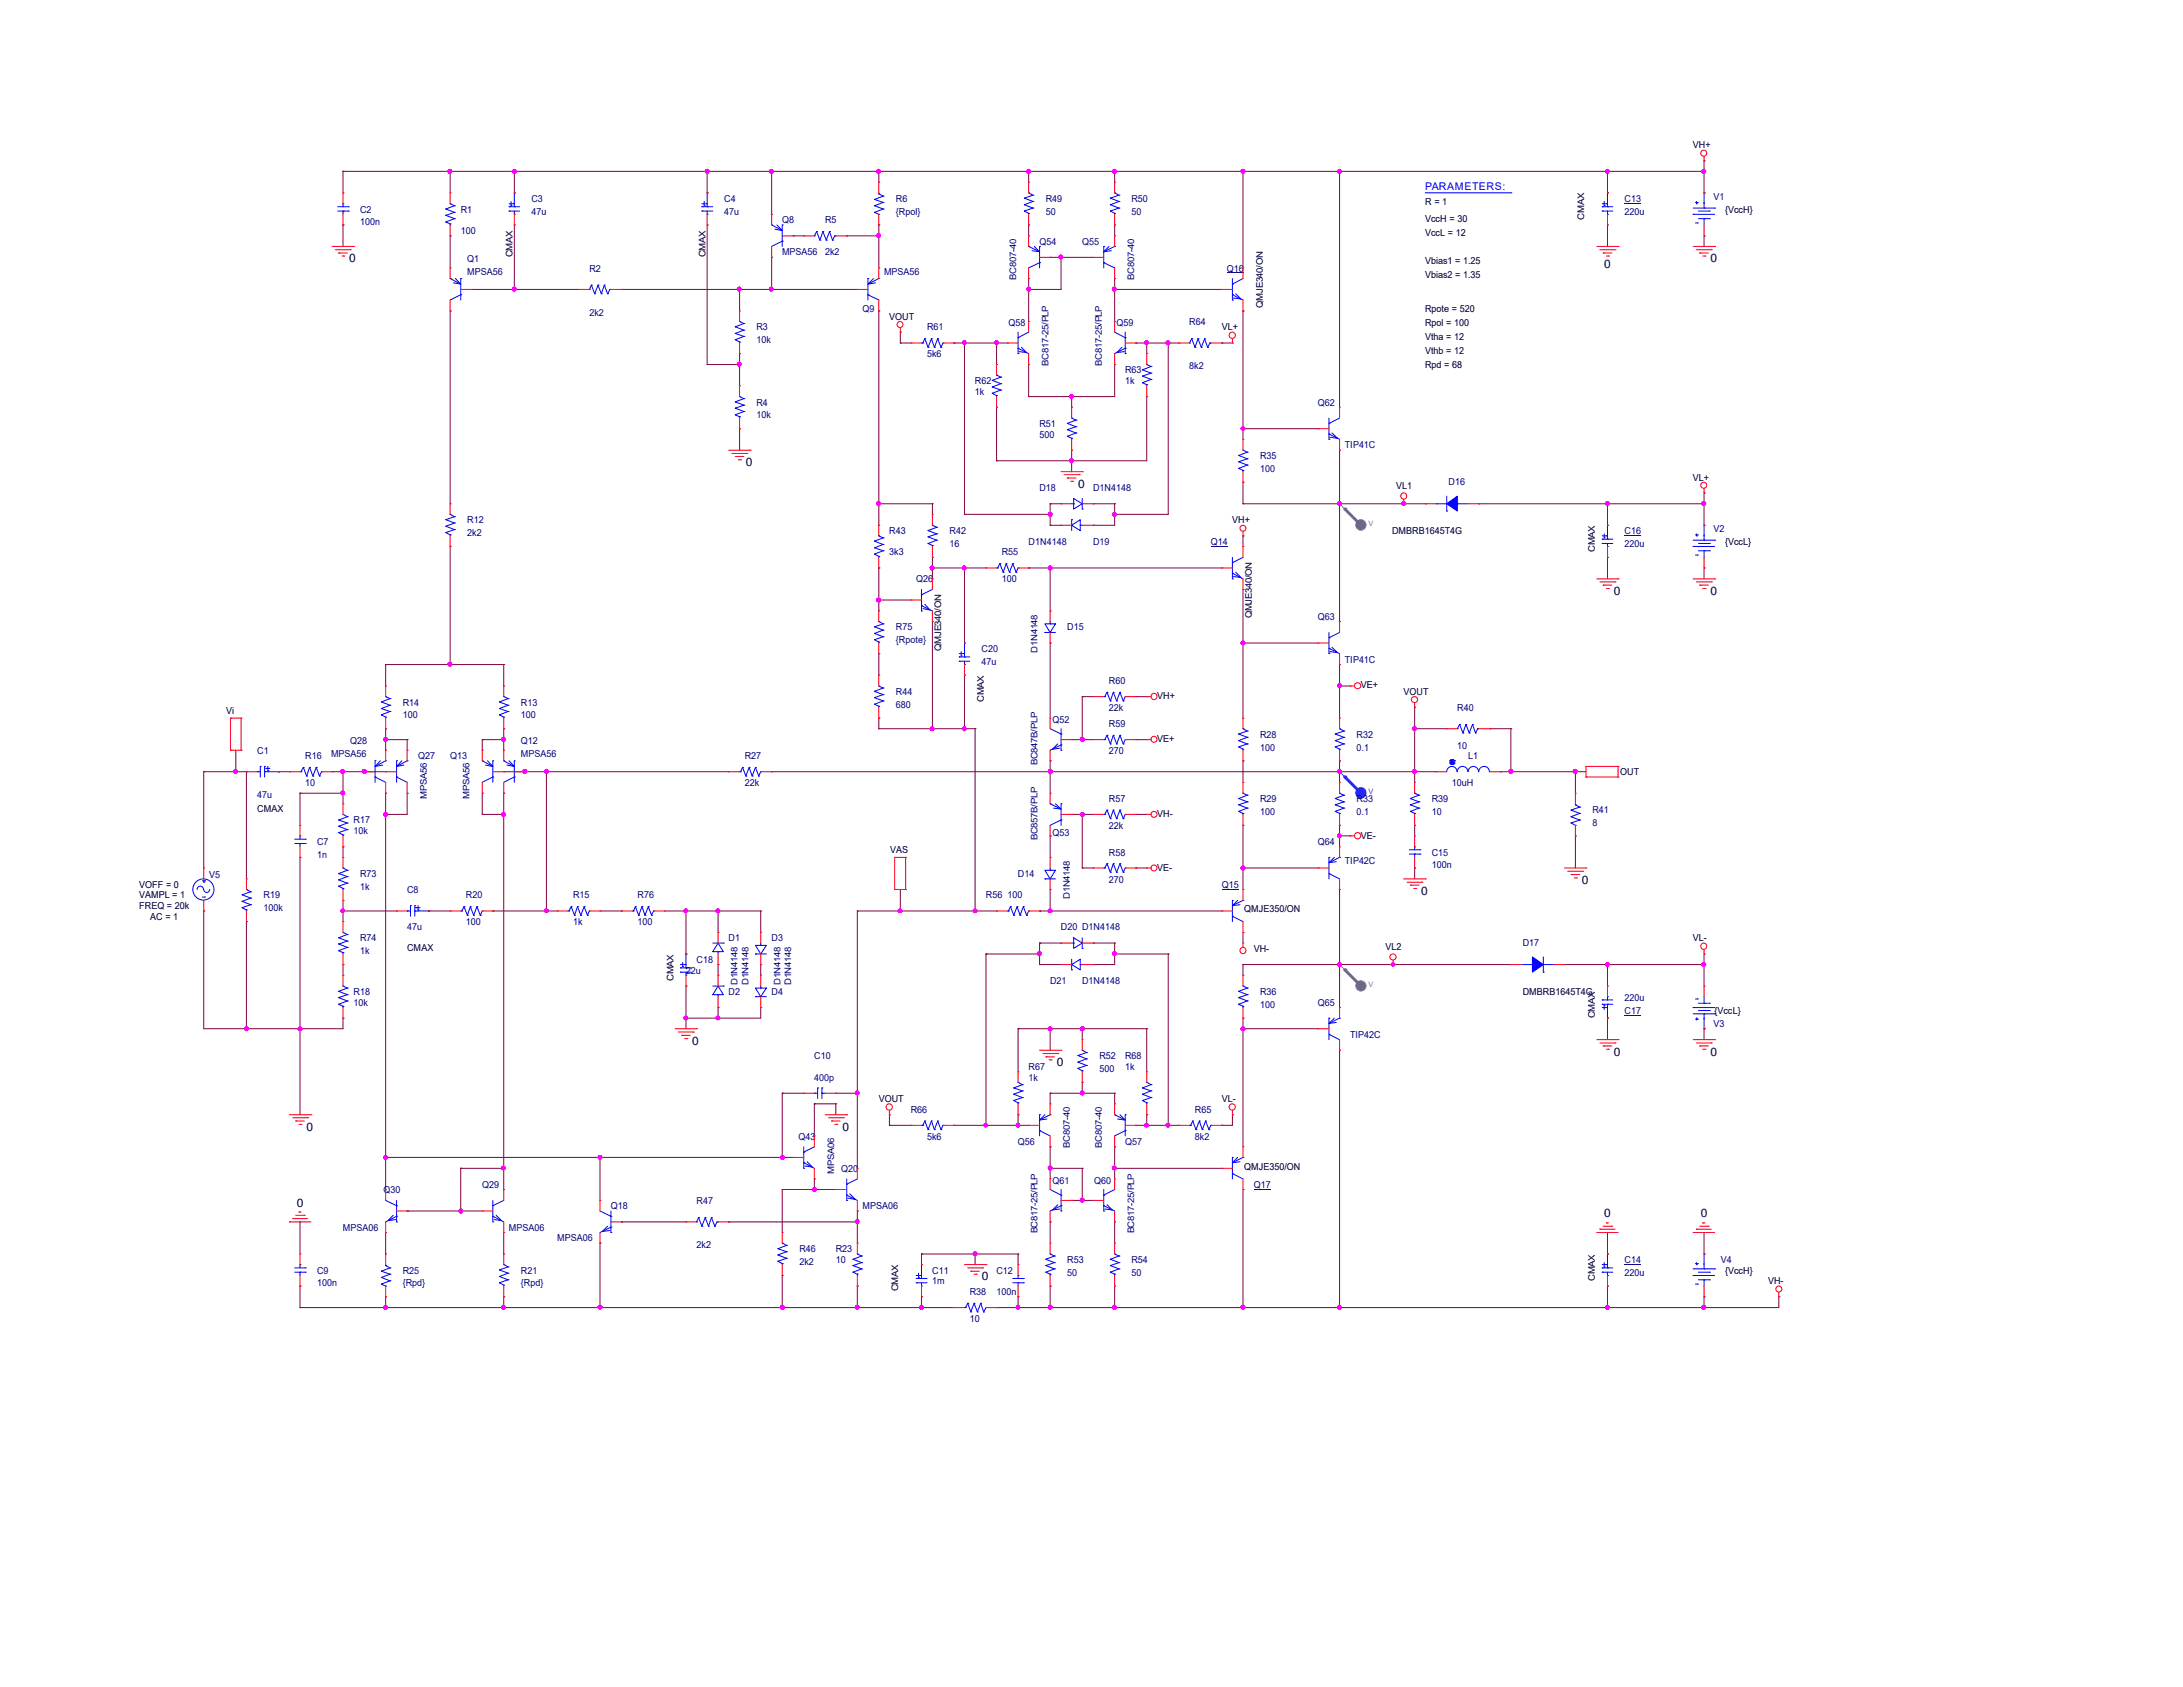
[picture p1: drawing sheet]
<svg xmlns="http://www.w3.org/2000/svg" width="279mm" height="216mm" viewBox="0 0 279 216" stroke-linecap="round" stroke-linejoin="round" font-family="sans-serif">
<defs><g id="words">
<g font-size="1.5">
<text x="44.7" y="33.6">0</text>
<text x="205.3" y="34.3">0</text>
<text x="218.9" y="33.6">0</text>
<text x="95.5" y="59.6">0</text>
<text x="138" y="62.4">0</text>
<text x="206.6" y="76.1">0</text>
<text x="218.9" y="76.1">0</text>
<text x="202.4" y="113.2">0</text>
<text x="181.9" y="114.5">0</text>
<text x="88.6" y="133.7">0</text>
<text x="135.3" y="136.4">0</text>
<text x="206.6" y="135.1">0</text>
<text x="218.9" y="135.1">0</text>
<text x="39.2" y="144.7">0</text>
<text x="107.8" y="144.7">0</text>
<text x="38" y="154.4">0</text>
<text x="205.3" y="155.8">0</text>
<text x="217.7" y="155.8">0</text>
<text x="125.7" y="163.9">0</text>
</g>
<text font-size="1.4" fill="#00f" x="182.4" y="24.3">PARAMETERS:</text>
<g font-size="1.2">
<text x="216.7" y="19">VH+</text>
<text x="182.4" y="26.2">R = 1</text>
<text x="182.4" y="28.4">VccH = 30</text>
<text x="202.8" y="28.1" transform="rotate(-90 202.8 28.1)">CMAX</text>
<text x="220.8" y="27.2">{VccH}</text>
<text x="65.6" y="32.9" transform="rotate(-90 65.6 32.9)">CMAX</text>
<text x="90.3" y="32.9" transform="rotate(-90 90.3 32.9)">CMAX</text>
<text x="182.4" y="30.2">VccL = 12</text>
<text x="182.4" y="33.8">Vbias1 = 1.25</text>
<text x="182.4" y="35.6">Vbias2 = 1.35</text>
<text x="113.8" y="40.9">VOUT</text>
<text x="161.6" y="39.4" transform="rotate(-90 161.6 39.4)">QMJE340/ON</text>
<text x="182.4" y="40">Rpote = 520</text>
<text x="182.4" y="41.7">Rpol = 100</text>
<text x="156.4" y="42.3">VL+</text>
<text x="182.4" y="43.5">Vtha = 12</text>
<text x="182.4" y="45.3">Vthb = 12</text>
<text x="182.4" y="47.1">Rpd = 68</text>
<text x="178.7" y="62.6">VL1</text>
<text x="216.7" y="61.5">VL+</text>
<text x="157.7" y="67">VH+</text>
<text x="178.2" y="68.4">DMBRB1645T4G</text>
<text x="204.1" y="70.7" transform="rotate(-90 204.1 70.7)">CMAX</text>
<text x="220.8" y="69.7">{VccL}</text>
<text x="120.5" y="83.3" transform="rotate(-90 120.5 83.3)">QMJE340/ON</text>
<text x="160.2" y="79.1" transform="rotate(-90 160.2 79.1)">QMJE340/ON</text>
<text x="125.9" y="89.8" transform="rotate(-90 125.9 89.8)">CMAX</text>
<text x="148.1" y="89.5">VH+</text>
<text x="174.2" y="88.1">VE+</text>
<text x="179.6" y="88.9">VOUT</text>
<text x="29" y="91.4">Vi</text>
<text x="148.1" y="95">VE+</text>
<text x="207.4" y="99.2">OUT</text>
<text x="32.9" y="103.9">CMAX</text>
<text x="148.1" y="104.6">VH-</text>
<text x="174.2" y="107.3">VE-</text>
<text x="17.8" y="113.6">VOFF = 0</text>
<text x="114" y="109.2">VAS</text>
<text x="148.1" y="111.4">VE-</text>
<text x="17.8" y="116.4">FREQ = 20k</text>
<text x="17.8" y="115">VAMPL = 1</text>
<text x="19.2" y="117.7">AC = 1</text>
<text x="159.2" y="116.8">QMJE350/ON</text>
<text x="52.1" y="121.7">CMAX</text>
<text x="86.2" y="125.5" transform="rotate(-90 86.2 125.5)">CMAX</text>
<text x="160.5" y="121.8">VH-</text>
<text x="177.3" y="121.6">VL2</text>
<text x="216.7" y="120.5">VL-</text>
<text x="194.9" y="127.3">DMBRB1645T4G</text>
<text x="204.1" y="130.3" transform="rotate(-90 204.1 130.3)">CMAX</text>
<text x="219.4" y="129.8">{VccL}</text>
<text x="112.5" y="141.1">VOUT</text>
<text x="156.4" y="141.1">VL-</text>
<text x="159.2" y="149.7">QMJE350/ON</text>
<text x="115" y="165.3" transform="rotate(-90 115 165.3)">CMAX</text>
<text x="204.1" y="163.9" transform="rotate(-90 204.1 163.9)">CMAX</text>
<text x="220.8" y="163">{VccH}</text>
<text x="226.3" y="164.4">VH-</text>
</g>
<g font-size="1.2" fill="#000080">
<text x="46.1" y="27.2">C2</text>
<text x="46.1" y="28.8">100n</text>
<text x="59" y="27.2">R1</text>
<text x="59" y="29.9">100</text>
<text x="68" y="25.8">C3</text>
<text x="68" y="27.5">47u</text>
<text x="92.7" y="25.8">C4</text>
<text x="92.7" y="27.5">47u</text>
<text x="100.1" y="28.6">Q8</text>
<text x="105.6" y="28.6">R5</text>
<text x="114.7" y="25.8">R6</text>
<text x="114.7" y="27.5">{Rpol}</text>
<text x="133.8" y="25.8">R49</text>
<text x="133.8" y="27.5">50</text>
<text x="144.8" y="25.8">R50</text>
<text x="144.8" y="27.5">50</text>
<text x="207.9" y="25.8">C13</text>
<text x="207.9" y="27.5">220u</text>
<text x="219.3" y="25.6">V1</text>
<text x="59.8" y="33.5">Q1</text>
<text x="59.8" y="35.2">MPSA56</text>
<text x="75.4" y="34.8">R2</text>
<text x="100.1" y="32.7">MPSA56</text>
<text x="105.6" y="32.7">2k2</text>
<text x="113.1" y="35.2">MPSA56</text>
<text x="130.1" y="35.8" transform="rotate(-90 130.1 35.8)">BC807-40</text>
<text x="133" y="31.3">Q54</text>
<text x="138.5" y="31.3">Q55</text>
<text x="145.1" y="35.8" transform="rotate(-90 145.1 35.8)">BC807-40</text>
<text x="157" y="34.8">Q16</text>
<text x="75.4" y="40.4">2k2</text>
<text x="110.4" y="40">Q9</text>
<text x="129.1" y="41.7">Q58</text>
<text x="142.9" y="41.7">Q59</text>
<text x="152.2" y="41.6">R64</text>
<text x="96.8" y="42.3">R3</text>
<text x="96.8" y="43.9">10k</text>
<text x="118.6" y="42.3">R61</text>
<text x="118.6" y="45.7">5k6</text>
<text x="134.2" y="46.8" transform="rotate(-90 134.2 46.8)">BC817-25/PLP</text>
<text x="141" y="46.8" transform="rotate(-90 141 46.8)">BC817-25/PLP</text>
<text x="144" y="47.8">R63</text>
<text x="152.2" y="47.2">8k2</text>
<text x="96.8" y="51.9">R4</text>
<text x="96.8" y="53.6">10k</text>
<text x="124.8" y="49.1">R62</text>
<text x="124.8" y="50.5">1k</text>
<text x="144" y="49.1">1k</text>
<text x="168.7" y="51.9">Q62</text>
<text x="133" y="54.7">R51</text>
<text x="133" y="56">500</text>
<text x="161.3" y="58.8">R35</text>
<text x="172.1" y="57.4">TIP41C</text>
<text x="133" y="62.9">D18</text>
<text x="139.9" y="62.9">D1N4148</text>
<text x="161.3" y="60.4">100</text>
<text x="185.4" y="62.1">D16</text>
<text x="59.8" y="67">R12</text>
<text x="59.8" y="68.6">2k2</text>
<text x="113.8" y="68.4">R43</text>
<text x="113.8" y="71.1">3k3</text>
<text x="121.5" y="68.4">R42</text>
<text x="121.5" y="70">16</text>
<text x="128.2" y="71.1">R55</text>
<text x="131.6" y="69.7">D1N4148</text>
<text x="139.9" y="69.7">D19</text>
<text x="155" y="69.7">Q14</text>
<text x="207.9" y="68.4">C16</text>
<text x="207.9" y="70">220u</text>
<text x="219.3" y="68.1">V2</text>
<text x="117.3" y="74.5">Q26</text>
<text x="128.2" y="74.5">100</text>
<text x="114.7" y="80.7">R75</text>
<text x="114.7" y="82.3">{Rpote}</text>
<text x="125.6" y="83.4">C20</text>
<text x="132.8" y="83.5" transform="rotate(-90 132.8 83.5)">D1N4148</text>
<text x="136.6" y="80.7">D15</text>
<text x="168.7" y="79.3">Q63</text>
<text x="114.7" y="88.9">R44</text>
<text x="125.6" y="85.1">47u</text>
<text x="141.9" y="87.5">R60</text>
<text x="172.1" y="84.8">TIP41C</text>
<text x="44.8" y="95.2">Q28</text>
<text x="51.6" y="90.3">R14</text>
<text x="51.6" y="91.9">100</text>
<text x="66.7" y="95.2">Q12</text>
<text x="66.7" y="90.3">R13</text>
<text x="66.7" y="91.9">100</text>
<text x="114.7" y="90.6">680</text>
<text x="134.7" y="92.5">Q52</text>
<text x="141.9" y="91">22k</text>
<text x="141.9" y="93">R59</text>
<text x="161.3" y="94.4">R28</text>
<text x="173.6" y="94.4">R32</text>
<text x="186.5" y="91">R40</text>
<text x="186.5" y="95.8">10</text>
<text x="32.9" y="96.5">C1</text>
<text x="39.1" y="97.2">R16</text>
<text x="39.1" y="100.6">10</text>
<text x="42.4" y="96.9">MPSA56</text>
<text x="53.5" y="97.2">Q27</text>
<text x="57.6" y="97.2">Q13</text>
<text x="66.7" y="96.9">MPSA56</text>
<text x="95.3" y="97.2">R27</text>
<text x="95.3" y="100.6">22k</text>
<text x="132.8" y="97.9" transform="rotate(-90 132.8 97.9)">BC847B/PLP</text>
<text x="141.9" y="96.5">270</text>
<text x="161.3" y="96.1">100</text>
<text x="173.6" y="96.1">0.1</text>
<text x="185.8" y="100.6">10uH</text>
<text x="187.9" y="97.2">L1</text>
<text x="32.9" y="102.1">47u</text>
<text x="45.3" y="105.4">R17</text>
<text x="45.3" y="106.8">10k</text>
<text x="54.6" y="102.2" transform="rotate(-90 54.6 102.2)">MPSA56</text>
<text x="60.1" y="102.2" transform="rotate(-90 60.1 102.2)">MPSA56</text>
<text x="132.8" y="107.5" transform="rotate(-90 132.8 107.5)">BC857B/PLP</text>
<text x="134.7" y="107">Q53</text>
<text x="141.9" y="102.7">R57</text>
<text x="141.9" y="106.1">22k</text>
<text x="161.3" y="102.7">R29</text>
<text x="161.3" y="104.3">100</text>
<text x="173.6" y="102.7">R33</text>
<text x="173.6" y="104.3">0.1</text>
<text x="183.2" y="102.7">R39</text>
<text x="183.2" y="104.3">10</text>
<text x="203.8" y="104">R41</text>
<text x="203.8" y="105.7">8</text>
<text x="26.8" y="112.4">V5</text>
<text x="40.6" y="108.1">C7</text>
<text x="40.6" y="109.8">1n</text>
<text x="46.1" y="112.2">R73</text>
<text x="46.1" y="113.9">1k</text>
<text x="130.3" y="112.2">D14</text>
<text x="141.9" y="109.5">R58</text>
<text x="141.9" y="112.9">270</text>
<text x="156.4" y="113.6">Q15</text>
<text x="168.7" y="108.1">Q64</text>
<text x="172.1" y="110.6">TIP42C</text>
<text x="183.2" y="109.5">C15</text>
<text x="183.2" y="111.1">100n</text>
<text x="33.7" y="115">R19</text>
<text x="33.7" y="116.6">100k</text>
<text x="52.1" y="114.3">C8</text>
<text x="52.1" y="119.1">47u</text>
<text x="59.6" y="115">R20</text>
<text x="59.6" y="118.4">100</text>
<text x="73.4" y="115">R15</text>
<text x="73.4" y="118.4">1k</text>
<text x="81.6" y="115">R76</text>
<text x="81.6" y="118.4">100</text>
<text x="126.2" y="115">R56</text>
<text x="128.9" y="115">100</text>
<text x="135.8" y="119.1">D20 D1N4148</text>
<text x="136.9" y="115.1" transform="rotate(-90 136.9 115.1)">D1N4148</text>
<text x="46.1" y="120.5">R74</text>
<text x="46.1" y="122.1">1k</text>
<text x="87.8" y="124.6">22u</text>
<text x="89.1" y="123.2">C18</text>
<text x="93.3" y="120.5">D1</text>
<text x="98.8" y="120.5">D3</text>
<text x="134.4" y="125.9">D21</text>
<text x="138.5" y="125.9">D1N4148</text>
<text x="194.9" y="121">D17</text>
<text x="45.3" y="127.3">R18</text>
<text x="45.3" y="128.7">10k</text>
<text x="93.3" y="127.3">D2</text>
<text x="94.4" y="126.1" transform="rotate(-90 94.4 126.1)">D1N4148</text>
<text x="95.8" y="126.1" transform="rotate(-90 95.8 126.1)">D1N4148</text>
<text x="98.8" y="127.3">D4</text>
<text x="99.9" y="126.1" transform="rotate(-90 99.9 126.1)">D1N4148</text>
<text x="101.3" y="126.1" transform="rotate(-90 101.3 126.1)">D1N4148</text>
<text x="161.3" y="127.3">R36</text>
<text x="161.3" y="129">100</text>
<text x="168.7" y="128.7">Q65</text>
<text x="207.9" y="129.8">C17</text>
<text x="207.9" y="128.1">220u</text>
<text x="219.3" y="131.4">V3</text>
<text x="104.2" y="135.6">C10</text>
<text x="131.6" y="136.9">R67</text>
<text x="140.7" y="135.6">R52</text>
<text x="140.7" y="137.2">500</text>
<text x="144" y="135.6">R68</text>
<text x="144" y="136.9">1k</text>
<text x="172.8" y="132.8">TIP42C</text>
<text x="104.2" y="138.3">400p</text>
<text x="116.6" y="142.4">R66</text>
<text x="131.6" y="138.3">1k</text>
<text x="152.9" y="142.4">R65</text>
<text x="102.2" y="145.8">Q43</text>
<text x="107.6" y="149.9">Q20</text>
<text x="118.6" y="145.8">5k6</text>
<text x="130.3" y="146.5">Q56</text>
<text x="136.9" y="146.9" transform="rotate(-90 136.9 146.9)">BC807-40</text>
<text x="141" y="146.9" transform="rotate(-90 141 146.9)">BC807-40</text>
<text x="144" y="146.5">Q57</text>
<text x="152.9" y="145.8">8k2</text>
<text x="49.1" y="152.7">Q30</text>
<text x="61.7" y="152">Q29</text>
<text x="78.2" y="154.8">Q18</text>
<text x="89.1" y="154.1">R47</text>
<text x="106.8" y="150.2" transform="rotate(-90 106.8 150.2)">MPSA06</text>
<text x="110.4" y="154.8">MPSA06</text>
<text x="134.7" y="151.5">Q61</text>
<text x="140" y="151.5">Q60</text>
<text x="160.5" y="152">Q17</text>
<text x="43.9" y="157.5">MPSA06</text>
<text x="65.1" y="157.5">MPSA06</text>
<text x="71.3" y="158.9">MPSA06</text>
<text x="89.1" y="159.7">2k2</text>
<text x="102.3" y="160.2">R46</text>
<text x="102.3" y="161.9">2k2</text>
<text x="107" y="160.2">R23</text>
<text x="107" y="161.6">10</text>
<text x="132.8" y="157.9" transform="rotate(-90 132.8 157.9)">BC817-25/PLP</text>
<text x="136.6" y="161.6">R53</text>
<text x="144.8" y="161.6">R54</text>
<text x="145.1" y="157.9" transform="rotate(-90 145.1 157.9)">BC817-25/PLP</text>
<text x="207.9" y="161.6">C14</text>
<text x="220.2" y="161.6">V4</text>
<text x="40.6" y="163">C9</text>
<text x="40.6" y="164.6">100n</text>
<text x="51.6" y="163">R25</text>
<text x="51.6" y="164.6">{Rpd}</text>
<text x="66.7" y="163">R21</text>
<text x="66.7" y="164.6">{Rpd}</text>
<text x="119.3" y="163">C11</text>
<text x="119.3" y="164.4">1m</text>
<text x="124.1" y="165.7">R38</text>
<text x="127.5" y="163">C12</text>
<text x="127.5" y="165.7">100n</text>
<text x="136.6" y="163.3">50</text>
<text x="144.8" y="163.3">50</text>
<text x="207.9" y="163.3">220u</text>
<text x="124.1" y="169.2">10</text>
</g>
<g font-size=".9" fill="#808080">
<text x="175.1" y="67.4">V</text>
<text x="175.1" y="126.4">V</text>
</g>
<text font-size=".9" fill="#50f" x="175.1" y="101.7">V</text>
</g></defs>
<g fill="none" stroke="#800040" stroke-width=".13">
<path d="M43.9 28.8h.1M43.9 21.9h.1M43.9 21.9h174.2M43.9 21.9v2.8M43.9 28.8v2.7M57.6 21.9h.1M57.6 30.2h.1M57.6 39.8h.1M57.6 21.9v2.8M57.6 30.2v4.1M57.6 39.8v24.7M60.4 37h.1"/>
<path d="M60.4 37h13.7M65.8 21.9h.1M65.8 28.8h.1M65.8 37h.1M65.8 21.9v2.8M65.8 28.8v8.2M79.5 37h.1M79.5 37h30.2M90.5 21.9h.1M90.5 28.8h.1M90.5 21.9v2.8M90.5 28.8v17.9"/>
<path d="M94.7 37h.1M94.7 37v2.8M98.8 21.9h.1M98.8 32.9h.1M98.8 37h.1M98.8 21.9v5.5M98.8 32.9v4.1M101.5 30.2h.1M101.5 30.2h1.4M108.4 30.2h.1M108.4 30.2h4.1M112.5 21.9h.1"/>
<path d="M112.5 39.8h.1M112.5 28.8h.1M112.5 30.2h.1M112.5 21.9v1.4M112.5 28.8v5.5M112.5 39.8v27.4M131.7 35.6h.1M131.7 37h.1M131.7 21.9h.1M131.7 28.8h.1M131.7 21.9v1.4M131.7 28.8v1.4"/>
<path d="M131.7 35.6v5.5M134.4 32.9h.1M134.4 32.9h5.5M135.8 32.9h.1M135.8 32.9v4.1h-4.1M142.7 37h.1M142.7 35.6h.1M142.7 28.8h.1M142.7 21.9h.1M142.7 37h13.7M142.7 21.9v1.4M142.7 28.8v1.4"/>
<path d="M142.7 35.6v5.5M159.1 39.8h.1M159.1 21.9h.1M159.1 21.9v12.4M159.1 39.8v16.4M171.4 21.9h.1M171.4 21.9v30.2M205.7 21.9h.1M205.7 28.8h.1M205.7 21.9v2.8M205.7 28.8v2.7M218.1 21.9h.1"/>
<path d="M218.1 30.2h.1M218.1 20.6h.1M218.1 20.6v4.1M218.1 30.2v1.3M90.5 46.7h.1M90.5 46.7h4.2M94.7 45.3h.1M94.7 54.9h.1M94.7 46.7h.1M94.7 45.3v4.1M94.7 54.9v2.7M115.2 42.5h.1"/>
<path d="M115.2 43.9h.1M115.2 43.9h1.4M115.2 42.5v1.4M122.1 43.9h.1M122.1 43.9h6.8M123.4 43.9h.1M123.4 43.9v21.9M127.6 52.1h.1M127.6 59h.1M127.6 43.9h.1M127.6 43.9v2.8M127.6 52.1v6.9"/>
<path d="M131.7 46.7h.1M131.7 50.8h.1M131.7 46.7v4.1M137.2 50.8h.1M137.2 57.6h.1M137.2 59h.1M137.2 50.8v1.3M137.2 57.6v2.8M142.7 46.7h.1M142.7 46.7v4.1h-11M145.4 43.9h.1M145.4 43.9h5.5"/>
<path d="M146.8 43.9h.1M146.8 50.8h.1M146.8 43.9v1.4M146.8 50.8v8.2h-19.2M149.5 43.9h.1M149.5 43.9v21.9h-6.8M156.4 43.9h.1M156.4 43.9h1.3M159.1 54.9h.1M159.1 54.9h9.6M171.4 57.6h.1M171.4 57.6v21.9"/>
<path d="M57.6 69.9h.1M57.6 69.9v15.1M112.5 72.7h.1M112.5 76.8h.1M112.5 64.5h.1M112.5 64.5h6.8M112.5 72.7v5.5M112.5 76.8h4.1M119.3 71.3h.1M119.3 64.5h.1M119.3 79.5h.1M119.3 72.7h.1"/>
<path d="M119.3 64.5v1.3M119.3 71.3v2.8M119.3 79.5v13.8M119.3 72.7h6.9M123.4 72.7h.1M123.4 65.8h.1M123.4 72.7v9.6M123.4 65.8h11M131.7 72.7h.1M131.7 72.7h24.7M134.4 72.7h.1M134.4 64.5h.1"/>
<path d="M134.4 67.2h.1M134.4 65.8h.1M134.4 64.5h1.4M134.4 64.5v2.7M134.4 72.7v5.5M134.4 67.2h1.4M139.9 64.5h.1M139.9 67.2h.1M139.9 64.5h2.8M142.7 64.5h.1M142.7 65.8h.1M142.7 64.5v2.7h-2.8"/>
<path d="M159.1 75.4h.1M159.1 61.7h.1M159.1 64.5h.1M159.1 68.6h.1M159.1 61.7v2.8M159.1 68.6v1.3M159.1 75.4v16.5M159.1 64.5h23.3M171.4 64.5h.1M179.7 64.5h.1M182.4 64.5h.1M189.3 64.5h.1"/>
<path d="M189.3 64.5h28.8M205.7 64.5h.1M205.7 71.3h.1M205.7 64.5v2.7M205.7 71.3v2.8M218.1 64.5h.1M218.1 72.7h.1M218.1 63.1h.1M218.1 63.1v4.1M218.1 72.7v1.4M26.1 98.8h.1M26.1 98.8h5.4"/>
<path d="M26.1 98.8v12.3M30.2 98.8h.1M30.2 96v2.8M31.5 98.8h.1M31.5 98.8v13.7M35.6 98.8h.1M35.6 98.8h1.4M42.5 98.8h.1M42.5 98.8h6.9M43.9 98.8h.1M43.9 98.8v4.1M46.7 98.8h.1"/>
<path d="M49.4 93.3h.1M49.4 94.7h.1M49.4 85h.1M49.4 85v2.8M49.4 93.3v2.7M49.4 94.7h2.7M49.4 85h15.1M52.1 94.7h.1M52.1 94.7v1.3M57.6 85h.1M61.7 94.7h.1M61.7 94.7h2.8"/>
<path d="M61.7 94.7v1.3M64.5 98.8h.1M64.5 93.3h.1M64.5 94.7h.1M64.5 85h.1M64.5 98.8h28.8M64.5 85v2.8M64.5 93.3v2.7M67.2 98.8h.1M69.9 98.8h.1M69.9 98.8v17.8M98.8 98.8h.1"/>
<path d="M98.8 98.8h85M112.5 93.3h.1M112.5 91.9h.1M112.5 83.7h.1M112.5 83.7v2.7M112.5 91.9v1.4M112.5 93.3h12.3M119.3 93.3h.1M123.4 86.4h.1M123.4 93.3h.1M123.4 86.4v6.9M124.8 93.3h.1"/>
<path d="M124.8 93.3v23.3M134.4 97.4h.1M134.4 98.8h.1M134.4 82.3h.1M134.4 82.3v9.6M134.4 97.4v4.1M137.2 94.7h.1M137.2 94.7h2.7M138.5 89.2h.1M138.5 94.7h.1M138.5 89.2v5.5M138.5 89.2h1.4"/>
<path d="M145.4 89.2h.1M145.4 94.7h.1M145.4 94.7h1.4M145.4 89.2h1.4M159.1 97.4h.1M159.1 82.3h.1M159.1 97.4v2.7M159.1 82.3h9.6M171.4 85h.1M171.4 97.4h.1M171.4 98.8h.1M171.4 87.8h.1"/>
<path d="M171.4 85v6.9M171.4 97.4v2.7M171.4 87.8h1.4M181.1 98.8h.1M181.1 93.3h.1M181.1 90.5h.1M181.1 93.3h4.1M181.1 90.5v9.6M190.7 93.3h.1M190.7 93.3h2.7M192 98.8h.1M192 98.8h11"/>
<path d="M193.4 93.3h.1M193.4 98.8h.1M193.4 93.3v5.5M201.6 98.8h.1M201.6 98.8v2.7M26.1 116.6h.1M26.1 116.6v15.1h17.8v-1.4M31.5 117.9h.1M31.5 117.9v13.8M38.4 101.5h.1M38.4 109.7h.1M38.4 101.5v4.1"/>
<path d="M38.4 109.7v33M38.4 101.5h5.5M43.9 101.5h.1M43.9 116.6h.1M43.9 115.2h.1M43.9 108.4h.1M43.9 116.6h6.9M43.9 108.4v1.3M43.9 115.2v2.7M49.4 101.5h.1M49.4 104.2h.1M49.4 101.5v50.7"/>
<path d="M52.1 101.5h.1M52.1 101.5v2.7h-2.7M54.9 116.6h.1M54.9 116.6h2.7M61.7 101.5h.1M61.7 104.2h.1M61.7 101.5v2.7M61.7 104.2h2.8M63.1 116.6h.1M63.1 116.6h8.2M64.5 101.5h.1M64.5 104.2h.1"/>
<path d="M64.5 101.5v50.7M69.9 116.6h.1M76.8 116.6h2.7M79.5 116.6h.1M85 116.6h12.4M87.8 116.6h.1M87.8 116.6v5.5M91.9 116.6h.1M91.9 116.6v2.7M97.4 116.6h.1M97.4 116.6v2.7M109.7 116.6h.1"/>
<path d="M109.7 116.6v32.9M109.7 116.6h17.9M115.2 116.6h.1M115.2 113.8v2.8M124.8 116.6h.1M133.1 116.6h.1M133.1 116.6h23.3M134.4 107h.1M134.4 113.8h.1M134.4 116.6h.1M134.4 107v2.7M134.4 113.8v2.8"/>
<path d="M137.2 104.2h.1M137.2 104.2h2.7M138.5 111.1h.1M138.5 104.2h.1M138.5 111.1h1.4M138.5 104.2v6.9M145.4 104.2h.1M145.4 111.1h.1M145.4 111.1h1.4M145.4 104.2h1.4M159.1 105.6h.1M159.1 111.1h.1"/>
<path d="M159.1 119.3h.1M159.1 105.6v8.2M159.1 119.3v1.4M159.1 111.1h9.6M171.4 113.8h.1M171.4 105.6h.1M171.4 107h.1M171.4 105.6v2.8M171.4 113.8v15.1M171.4 107h1.4M181.1 105.6h.1M181.1 111.1h.1"/>
<path d="M181.1 105.6v1.4M181.1 111.1v1.4M201.6 107h.1M201.6 107v4.1M31.5 131.7h.1M38.4 131.7h.1M43.9 130.3h.1M43.9 123.4h.1M43.9 123.4v1.4M87.8 126.2h.1M87.8 130.3h.1M87.8 126.2v5.5"/>
<path d="M91.9 123.4h.1M91.9 128.9h.1M91.9 130.3h.1M91.9 123.4v1.4M91.9 128.9v1.4M97.4 123.4h.1M97.4 128.9h.1M97.4 123.4v1.4M97.4 128.9v1.4h-9.6M100.1 139.9h.1M100.1 139.9h2.8M100.1 139.9v8.2"/>
<path d="M107 139.9h.1M107 139.9h2.7M109.7 139.9h.1M126.2 122.1h.1M126.2 122.1h6.9M126.2 122.1v21.9M130.3 131.7h.1M130.3 131.7h16.5M130.3 131.7v5.5M133.1 120.7h.1M133.1 123.4h.1M133.1 122.1h.1"/>
<path d="M133.1 123.4h2.7M133.1 120.7h2.7M133.1 120.7v2.7M134.4 139.9h.1M134.4 131.7h.1M134.4 139.9h8.3M134.4 131.7v2.7M134.4 139.9v1.4M138.5 138.5h.1M138.5 139.9h.1M138.5 131.7h.1M138.5 131.7v1.4"/>
<path d="M138.5 138.5v1.4M139.9 120.7h.1M139.9 123.4h.1M139.9 120.7h2.8M142.7 139.9h.1M142.7 120.7h.1M142.7 122.1h.1M142.7 120.7v2.7h-2.8M142.7 139.9v1.4M142.7 122.1h6.8M146.8 131.7h.1M146.8 131.7v5.5"/>
<path d="M149.5 122.1h.1M149.5 122.1v21.9M159.1 130.3h.1M159.1 123.4h.1M159.1 131.7h.1M159.1 123.4v1.4M159.1 130.3v16.5M159.1 123.4h34.3M159.1 131.7h9.6M171.4 123.4h.1M171.4 134.4h.1M171.4 134.4v32.9"/>
<path d="M178.3 123.4h.1M193.4 123.4h.1M200.2 123.4h.1M200.2 123.4h17.9M205.7 123.4h.1M205.7 130.3h.1M205.7 123.4v2.8M205.7 130.3v2.8M218.1 131.7h.1M218.1 123.4h.1M218.1 122.1h.1M218.1 122.1v4.1"/>
<path d="M218.1 131.7v1.4M38.4 156.4h.1M38.4 156.4v4.1M49.4 148.1h.1M49.4 157.7h.1M49.4 157.7v2.8M49.4 148.1h52.1M52.1 155h.1M52.1 155h9.6M59 149.5h.1M59 155h.1M59 149.5h5.5"/>
<path d="M59 149.5v5.5M64.5 149.5h.1M64.5 157.7h.1M64.5 157.7v2.8M76.8 148.1h.1M76.8 159.1h.1M76.8 148.1v5.5M76.8 159.1v8.2M79.5 156.4h.1M79.5 156.4h8.3M93.3 156.4h.1M93.3 156.4h16.4"/>
<path d="M100.1 152.2h.1M100.1 148.1h.1M100.1 152.2v5.5M100.1 152.2h6.9M104.2 150.9h.1M104.2 152.2h.1M104.2 141.3h.1M104.2 141.3v4.1M104.2 150.9v1.3M104.2 141.3h2.8M107 141.3h.1M107 141.3v1.4"/>
<path d="M109.7 155h.1M109.7 156.4h.1M109.7 155v4.1M113.8 142.7h.1M113.8 144h.1M113.8 144h2.8M113.8 142.7v1.3M122.1 144h.1M122.1 144h9.6M126.2 144h.1M130.3 142.7h.1M130.3 144h.1"/>
<path d="M130.3 142.7v1.3M134.4 146.8h.1M134.4 149.5h.1M134.4 156.4h.1M134.4 149.5h4.1M134.4 146.8v4.1M134.4 156.4v2.7M137.2 153.6h.1M137.2 153.6h2.7M138.5 149.5h.1M138.5 153.6h.1M138.5 149.5v4.1"/>
<path d="M142.7 146.8h.1M142.7 149.5h.1M142.7 156.4h.1M142.7 149.5h13.7M142.7 146.8v4.1M142.7 156.4v2.7M145.4 144h.1M145.4 144h5.5M146.8 142.7h.1M146.8 144h.1M146.8 142.7v1.3M149.5 144h.1"/>
<path d="M156.4 144h.1M157.7 142.7h.1M157.7 142.7v1.3h-1.3M159.1 152.2h.1M159.1 152.2v15.1M205.7 157.7h.1M205.7 157.7v2.8M218.1 157.7h.1M218.1 157.7v2.8M38.4 164.6h.1M38.4 167.3h.1M38.4 167.3h83.7"/>
<path d="M38.4 164.6v2.7M49.4 165.9h.1M49.4 167.3h.1M49.4 165.9v1.4M64.5 165.9h.1M64.5 167.3h.1M64.5 165.9v1.4M76.8 167.3h.1M100.1 167.3h.1M100.1 163.2h.1M100.1 163.2v4.1M109.7 164.6h.1"/>
<path d="M109.7 167.3h.1M109.7 164.6v2.7M117.9 160.5h.1M117.9 165.9h.1M117.9 167.3h.1M117.9 160.5v1.3M117.9 165.9v1.4M117.9 160.5h12.4M124.8 160.5h.1M124.8 160.5v1.3M127.6 167.3h.1M130.3 160.5h.1"/>
<path d="M130.3 165.9h.1M130.3 167.3h.1M130.3 160.5v1.3M130.3 165.9v1.4M134.4 164.6h.1M134.4 167.3h.1M134.4 164.6v2.7M142.7 164.6h.1M142.7 167.3h.1M142.7 164.6v2.7M159.1 167.3h.1M171.4 167.3h.1"/>
<path d="M205.7 164.6h.1M205.7 167.3h.1M205.7 164.6v2.7M218.1 165.9h.1M218.1 167.3h.1M218.1 165.9v1.4M227.7 165.9h.1M227.7 165.9v1.4h-100.1"/>
</g>
<g fill="#f0f" stroke="#f0f" stroke-width=".13">
<circle cx="159.1" cy="82.3" r=".24"/>
<circle cx="159.1" cy="111.1" r=".25"/>
<circle cx="159.1" cy="54.9" r=".24"/>
<circle cx="159.1" cy="21.9" r=".25"/>
<circle cx="171.4" cy="21.9" r=".24"/>
<circle cx="159.1" cy="167.3" r=".25"/>
<circle cx="171.4" cy="123.4" r=".23"/>
<circle cx="178.3" cy="123.4" r=".23"/>
<circle cx="171.4" cy="64.4" r=".24"/>
<circle cx="179.7" cy="64.4" r=".25"/>
<circle cx="218.1" cy="21.9" r=".25"/>
<circle cx="205.7" cy="21.9" r=".24"/>
<circle cx="218.1" cy="64.4" r=".25"/>
<circle cx="205.7" cy="64.4" r=".24"/>
<circle cx="218.1" cy="123.4" r=".24"/>
<circle cx="205.7" cy="123.4" r=".23"/>
<circle cx="218.1" cy="167.3" r=".25"/>
<circle cx="205.7" cy="167.3" r=".24"/>
<circle cx="201.6" cy="98.7" r=".25"/>
<circle cx="123.4" cy="93.3" r=".24"/>
<circle cx="119.3" cy="93.3" r=".25"/>
<circle cx="124.8" cy="116.6" r=".24"/>
<circle cx="112.4" cy="64.4" r=".25"/>
<circle cx="98.7" cy="21.9" r=".25"/>
<circle cx="94.6" cy="37" r=".25"/>
<circle cx="112.4" cy="30.1" r=".25"/>
<circle cx="112.4" cy="21.9" r=".25"/>
<circle cx="94.6" cy="46.6" r=".25"/>
<circle cx="98.7" cy="37" r=".25"/>
<circle cx="119.3" cy="72.7" r=".25"/>
<circle cx="109.7" cy="156.3" r=".24"/>
<circle cx="57.6" cy="21.9" r=".25"/>
<circle cx="90.5" cy="21.9" r=".25"/>
<circle cx="65.8" cy="21.9" r=".25"/>
<circle cx="65.8" cy="37" r=".25"/>
<circle cx="49.4" cy="94.6" r=".25"/>
<circle cx="64.4" cy="94.6" r=".25"/>
<circle cx="57.6" cy="85" r=".25"/>
<circle cx="43.9" cy="101.5" r=".25"/>
<circle cx="43.9" cy="98.7" r=".25"/>
<circle cx="46.6" cy="98.7" r=".25"/>
<circle cx="38.4" cy="131.7" r=".25"/>
<circle cx="31.5" cy="131.7" r=".25"/>
<circle cx="69.9" cy="116.6" r=".24"/>
<circle cx="69.9" cy="98.7" r=".25"/>
<circle cx="67.2" cy="98.7" r=".25"/>
<circle cx="49.4" cy="104.2" r=".25"/>
<circle cx="64.4" cy="104.2" r=".25"/>
<circle cx="64.4" cy="149.5" r=".25"/>
<circle cx="59" cy="155" r=".25"/>
<circle cx="76.8" cy="148.1" r=".25"/>
<circle cx="49.4" cy="148.1" r=".25"/>
<circle cx="100.1" cy="148.1" r=".25"/>
<circle cx="49.4" cy="167.3" r=".25"/>
<circle cx="76.8" cy="167.3" r=".25"/>
<circle cx="64.4" cy="167.3" r=".25"/>
<circle cx="91.9" cy="116.6" r=".24"/>
<circle cx="87.8" cy="116.6" r=".24"/>
<circle cx="87.8" cy="130.3" r=".24"/>
<circle cx="91.9" cy="130.3" r=".24"/>
<circle cx="109.7" cy="167.3" r=".24"/>
<circle cx="100.1" cy="167.3" r=".25"/>
<circle cx="104.2" cy="152.2" r=".25"/>
<circle cx="109.7" cy="139.9" r=".24"/>
<circle cx="124.8" cy="160.4" r=".25"/>
<circle cx="117.9" cy="167.3" r=".25"/>
<circle cx="130.3" cy="167.3" r=".24"/>
<circle cx="193.4" cy="98.7" r=".25"/>
<circle cx="181" cy="98.7" r=".25"/>
<circle cx="171.4" cy="107" r=".24"/>
<circle cx="159.1" cy="131.7" r=".25"/>
<circle cx="171.4" cy="167.3" r=".24"/>
<circle cx="142.6" cy="37" r=".25"/>
<circle cx="138.5" cy="153.6" r=".25"/>
<circle cx="142.6" cy="149.5" r=".25"/>
<circle cx="134.4" cy="149.5" r=".25"/>
<circle cx="138.5" cy="139.9" r=".25"/>
<circle cx="131.7" cy="37" r=".25"/>
<circle cx="135.8" cy="32.9" r=".25"/>
<circle cx="137.1" cy="50.7" r=".24"/>
<circle cx="142.6" cy="21.9" r=".25"/>
<circle cx="131.7" cy="21.9" r=".25"/>
<circle cx="142.6" cy="167.3" r=".25"/>
<circle cx="134.4" cy="167.3" r=".25"/>
<circle cx="123.4" cy="72.7" r=".24"/>
<circle cx="171.4" cy="98.7" r=".24"/>
<circle cx="134.4" cy="98.7" r=".25"/>
<circle cx="134.4" cy="116.6" r=".24"/>
<circle cx="138.5" cy="104.2" r=".25"/>
<circle cx="138.5" cy="94.6" r=".25"/>
<circle cx="171.4" cy="87.7" r=".24"/>
<circle cx="134.4" cy="72.7" r=".25"/>
<circle cx="181" cy="93.3" r=".25"/>
<circle cx="146.7" cy="43.9" r=".25"/>
<circle cx="137.1" cy="59" r=".24"/>
<circle cx="138.5" cy="131.7" r=".25"/>
<circle cx="134.4" cy="131.7" r=".25"/>
<circle cx="130.3" cy="144" r=".23"/>
<circle cx="146.7" cy="144" r=".24"/>
<circle cx="112.4" cy="76.8" r=".25"/>
<circle cx="127.6" cy="43.9" r=".25"/>
<circle cx="123.4" cy="43.8" r=".24"/>
<circle cx="149.5" cy="43.9" r=".25"/>
<circle cx="142.6" cy="65.8" r=".25"/>
<circle cx="134.4" cy="65.8" r=".25"/>
<circle cx="149.5" cy="144" r=".24"/>
<circle cx="142.6" cy="122" r=".25"/>
<circle cx="133" cy="122" r=".25"/>
<circle cx="126.2" cy="144" r=".24"/>
<circle cx="43.9" cy="116.6" r=".24"/>
<circle cx="30.1" cy="98.7" r=".25"/>
<circle cx="115.2" cy="116.6" r=".24"/>
</g>
<g fill="none" stroke="#f00" stroke-width=".13">
<path d="M42.5 31.5h2.8M42.9 32h1.9M43.3 32.4h.1M43.3 32.4h1.1M43.8 32.8h.2M44 32.8h.1M44.8 32h.1M45.3 31.5h.1M204.4 31.5h2.7M204.8 32h1.9M205.2 32.4h.1M205.2 32.4h1.1"/>
<path d="M205.6 32.8h.3M205.9 32.8h.1M206.7 32h.1M207.1 31.5h.1M216.7 31.5h2.8M217.1 32h1.9M217.6 32.4h.1M217.6 32.4h1.1M217.9 32.8h.3M218.1 20.6h.1M218.1 20v.6M218.2 32.8h.1"/>
<path d="M219 32h.1M219.5 31.5h.1M93.3 57.6h2.7M93.7 58h1.9M94.1 58.4h.1M94.1 58.4h1.1M94.5 58.8h.3M94.8 58.8h.1M95.6 58h.1M96 57.6h.1M115.2 42.5h.1M115.2 42v.5"/>
<path d="M157.7 43.9h.1M157.7 43.3v.6M135.8 60.4h2.7M136.2 60.7h1.9M136.6 61.2h.1M136.6 61.2h1.1M137 61.6h.3M137.3 61.6h.1M138.1 60.7h.1M138.5 60.4h.1M159.1 68.6h.1M159.1 68v.6"/>
<path d="M179.7 64.5h.1M179.7 63.9v.6M204.4 74.1h2.7M204.8 74.5h1.9M205.2 74.9h.1M205.2 74.9h1.1M205.6 75.3h.3M205.9 75.3h.1M206.7 74.5h.1M207.1 74.1h.1M216.7 74.1h2.8M217.1 74.5h1.9"/>
<path d="M217.6 74.9h.1M217.6 74.9h1.1M217.9 75.3h.3M218.1 63.1h.1M218.1 62.5v.6M218.2 75.3h.1M219 74.5h.1M219.5 74.1h.1M29.5 91.9h.1M29.5 96h.1M29.5 91.9v4.1M29.5 91.9h1.4"/>
<path d="M29.5 96h1.4M30.9 91.9h.1M30.9 96h.1M30.9 91.9v4.1M146.8 89.2h.1M146.8 94.7h.1M146.8 89.2h.5M146.8 94.7h.5M172.8 87.8h.1M172.8 87.8h.6M181.1 90.5h.1M181.1 90v.5"/>
<path d="M203 99.4h.1M203 98.1h.1M203 98.1h4.1M203 99.4h4.1M203 98.1v1.3M207.1 98.1h.1M207.1 99.4h.1M207.1 98.1v1.3M114.5 109.7h.1M114.5 113.8h.1M114.5 109.7v4.1M114.5 109.7h1.4"/>
<path d="M114.5 113.8h1.4M115.9 109.7h.1M115.9 113.8h.1M115.9 109.7v4.1M146.8 104.2h.1M146.8 111.1h.1M146.8 111.1h.5M146.8 104.2h.5M172.8 107h.1M172.8 107h.6M179.7 112.5h2.7M180.1 112.9h1.9"/>
<path d="M180.5 113.3h.1M180.5 113.3h1.1M180.9 113.7h.3M181.2 113.7h.1M182 112.9h.1M182.4 112.5h.1M200.2 111.1h2.8M200.7 111.5h1.9M201.1 111.9h.1M201.1 111.9h1.1M201.5 112.4h.3M201.8 112.4h.1"/>
<path d="M202.6 111.5h.1M203 111.1h.1M86.4 131.7h2.8M86.8 132.1h1.9M87.2 132.5h.1M87.2 132.5h1.1M87.6 132.9h.3M87.9 132.9h.1M88.7 132.1h.1M89.2 131.7h.1M133.1 134.4h2.7M133.5 134.8h1.9"/>
<path d="M133.9 135.3h.1M133.9 135.3h1.1M134.3 135.6h.2M134.5 135.6h.1M135.4 134.8h.1M135.8 134.4h.1M159.1 120.7h.1M159.1 120.7v.5M178.3 123.4h.1M178.3 122.9v.5M204.4 133.1h2.7M204.8 133.5h1.9"/>
<path d="M205.2 133.9h.1M205.2 133.9h1.1M205.6 134.3h.3M205.9 134.3h.1M206.7 133.5h.1M207.1 133.1h.1M216.7 133.1h2.8M217.1 133.5h1.9M217.6 133.9h.1M217.6 133.9h1.1M217.9 134.3h.3M218.1 122.1h.1"/>
<path d="M218.1 121.5v.6M218.2 134.3h.1M219 133.5h.1M219.5 133.1h.1M37 156.4h.1M37 142.7h2.8M37 156.4h2.8M37.5 156h.1M37.5 143h1.9M37.5 156h1.9M37.8 143.5h.1M37.8 143.5h1.1"/>
<path d="M37.8 155.5h1.1M38.3 155.1h.1M38.3 143.9h.2M38.3 155.1h.2M38.5 143.9h.1M38.9 155.5h.1M39.4 143h.1M39.8 142.7h.1M105.6 142.7h2.8M106 143h1.9M106.4 143.5h.1M106.4 143.5h1.1"/>
<path d="M106.8 143.9h.3M107.1 143.9h.1M107.9 143h.1M108.4 142.7h.1M113.8 142.7h.1M113.8 142.1v.6M157.7 142.7h.1M157.7 142.1v.6M204.4 157.7h.1M204.4 157.7h2.7M204.8 157.3h.1M204.8 157.3h1.9"/>
<path d="M205.2 156.9h1.1M205.6 156.5h.1M205.6 156.5h.3M206.3 156.9h.1M216.7 157.7h.1M216.7 157.7h2.8M217.1 157.3h.1M217.1 157.3h1.9M217.6 156.9h1.1M217.9 156.5h.1M217.9 156.5h.3M218.7 156.9h.1"/>
<path d="M123.4 161.8h2.8M123.9 162.3h1.9M124.2 162.7h.1M124.2 162.7h1.1M124.7 163.1h.3M125 163.1h.1M125.8 162.3h.1M126.2 161.8h.1M227.7 165.9h.1M227.7 165.4v.5"/>
<circle cx="218.1" cy="19.6" r=".38"/>
<circle cx="115.2" cy="41.5" r=".38"/>
<circle cx="157.7" cy="42.9" r=".4"/>
<circle cx="159.1" cy="67.6" r=".38"/>
<circle cx="179.7" cy="63.5" r=".39"/>
<circle cx="218.1" cy="62.1" r=".38"/>
<circle cx="147.7" cy="89.1" r=".39"/>
<circle cx="147.7" cy="94.6" r=".38"/>
<circle cx="173.8" cy="87.8" r=".39"/>
<circle cx="181" cy="89.5" r=".39"/>
<circle cx="147.7" cy="104.2" r=".38"/>
<circle cx="147.7" cy="111.1" r=".38"/>
<circle cx="173.8" cy="107" r=".4"/>
<circle cx="159.1" cy="121.6" r=".39"/>
<circle cx="178.3" cy="122.5" r=".39"/>
<circle cx="218" cy="121.1" r=".39"/>
<circle cx="113.8" cy="141.7" r=".4"/>
<circle cx="157.7" cy="141.7" r=".4"/>
<circle cx="227.7" cy="165" r=".38"/>
</g>
<circle cx="174.2" cy="101.5" r=".67" fill="#50f" stroke="#50f" stroke-width=".13"/>
<path d="M171.4 98.8h.1M171.4 98.8l2.8 2.7" fill="none" stroke="#50f" stroke-width=".13"/>
<path d="M172.1 99.4l2.1 2.1" fill="none" stroke="#50f" stroke-width=".38"/>
<circle cx="172.1" cy="99.4" r=".19" fill="#50f"/>
<circle cx="174.2" cy="67.2" r=".67" fill="#808080" stroke="#808080" stroke-width=".13"/>
<path d="M171.4 64.5h.1M171.4 64.5l2.8 2.7" fill="none" stroke="#808080" stroke-width=".13"/>
<path d="M172.1 65.2l2.1 2" fill="none" stroke="#808080" stroke-width=".38"/>
<circle cx="172.1" cy="65.2" r=".19" fill="#808080"/>
<circle cx="174.2" cy="126.2" r=".66" fill="#808080" stroke="#808080" stroke-width=".13"/>
<path d="M171.4 123.4h.1M171.4 123.4l2.8 2.8" fill="none" stroke="#808080" stroke-width=".13"/>
<path d="M172.1 124.1l2.1 2.1" fill="none" stroke="#808080" stroke-width=".38"/>
<circle cx="172.1" cy="124.1" r=".19" fill="#808080"/>
<g fill="none" stroke="#00f" stroke-width=".13">
<path d="M43.2 26.5h1.4M43.2 27h1.4M43.9 26.1h.1M43.9 27h.1M43.9 26.1v.4M43.9 27v.4M44.6 27h.1M44.6 26.5h.1M57.1 28.4h.1M57.1 27.6h.1M57.1 26.8h.1M57.1 27.6l1.1 .4"/>
<path d="M57.1 28.4l.5 .3M57.1 26.8l1.1 .4M57.6 35.6h.1M57.6 26.1h.1M57.6 28.7h.1M57.6 35.6l1.4 .8M57.6 26.1l.6 .2M57.6 28.7v.1M58.2 28h.1M58.2 27.2h.1M58.2 26.3h.1M58.2 28l-1.1 .4"/>
<path d="M58.2 27.2l-1.1 .4M58.2 26.3l-1.1 .5M58.3 35.6l.7 .8-1-.2M59 37.7h.1M59 35.6h.1M59 37.7l-1.4 .7M59 35.6v2.8M65.2 26.5h.1M65.2 27h.1M65.2 26.5h1.3M65.2 27h1.3M65.2 26.1h.5"/>
<path d="M65.4 26.3h.1M65.4 25.8v.5M65.7 26.1h.1M65.8 27.4h.1M65.8 26.5h.1M65.8 24.7h.1M65.8 24.7v1.8M65.8 27v.4M75.4 37h.1M75.7 36.5h.1M75.7 36.5l.4 1.1M75.7 36.5l-.3 .5"/>
<path d="M76.1 37.6h.1M76.5 36.5h.1M76.5 36.5l.5 1.1M76.5 36.5l-.4 1.1M77 37.6h.1M77.3 36.5h.1M77.3 36.5l.5 1.1M77.3 36.5l-.3 1.1M77.8 37.6h.1M78.1 37h.1M78.1 37l-.3 .6M89.8 26.5h.1"/>
<path d="M89.8 27h.1M89.8 26.5h1.4M89.8 27h1.4M89.8 26.1h.6M90.1 26.3h.1M90.1 25.8v.5M90.4 26.1h.1M90.5 27.4h.1M90.5 26.5h.1M90.5 24.7h.1M90.5 24.7v1.8M90.5 27v.4"/>
<path d="M98.8 28.8h.1M98.8 28.8l1.3 .7M99.4 28.8l.7 .7-.9-.2M100.1 30.9h.1M100.1 28.8h.1M100.1 28.8v2.7M100.1 30.9l-1.3 .6M104.2 30.2h.1M104.5 29.6h.1M104.5 29.6l.4 1.1M104.5 29.6l-.3 .6M104.9 30.7h.1"/>
<path d="M105.3 29.6h.1M105.3 29.6l.4 1.1M105.3 29.6l-.4 1.1M105.7 30.7h.1M106.2 29.6h.1M106.2 29.6l.4 1.1M106.2 29.6l-.5 1.1M106.6 30.7h.1M106.8 30.2h.1M106.8 30.2l-.2 .5M106.8 30.2h.2M111.1 37.7h.1"/>
<path d="M111.1 35.6h.1M111.1 37.7l1.4 .7M111.1 35.6v2.8M111.8 35.6l-.7 .8 1-.2M111.9 25.5h.1M111.9 26.3h.1M111.9 27.2h.1M111.9 25.5l1.1 .4M111.9 26.3l1.1 .5M111.9 27.2l.6 .2M112.5 27.4h.1M112.5 24.8h.1"/>
<path d="M112.5 35.6h.1M112.5 24.7v.1M112.5 24.8l.5 .3M112.5 35.6l-1.4 .8M113 25.1h.1M113 25.9h.1M113 26.8h.1M113 25.1l-1.1 .4M113 25.9l-1.1 .4M113 26.8l-1.1 .4M131.1 27h.1M131.1 26.2h.1"/>
<path d="M131.1 25.4h.1M131.1 27l.6 .3M131.1 26.2l1.1 .4M131.1 25.4l1.1 .4M131.7 31.5h.1M131.7 24.7h.1M131.7 27.3h.1M131.7 31.5l1.4 .7M131.7 24.7l.5 .3M131.7 27.3v.1M132.2 26.6h.1M132.2 25.8h.1"/>
<path d="M132.2 25h.1M132.2 26.6l-1.1 .4M132.2 25.8l-1.1 .4M132.2 25l-1.1 .4M132.4 31.5l.7 .7-1-.1M133.1 33.6h.1M133.1 31.5h.1M133.1 33.6l-1.4 .7M133.1 31.5v2.8M141.3 33.6h.1M141.3 31.5h.1M141.3 33.6l1.4 .7"/>
<path d="M141.3 31.5v2.8M141.9 31.5l-.6 .7 .9-.1M142.1 27h.1M142.1 26.2h.1M142.1 25.4h.1M142.1 27l.6 .3M142.1 26.2l1.1 .4M142.1 25.4l1.1 .4M142.7 31.5h.1M142.7 24.7h.1M142.7 27.3h.1M142.7 27.3v.1"/>
<path d="M142.7 31.5l-1.4 .7M142.7 24.7l.5 .3M143.2 26.6h.1M143.2 25.8h.1M143.2 25h.1M143.2 26.6l-1.1 .4M143.2 25.8l-1.1 .4M143.2 25l-1.1 .4M157.7 36.4h.1M157.7 37.7h.1M157.7 38.4h.1M157.7 35.6v2.8"/>
<path d="M157.7 37.7l1.4 .7M158.2 37.6l.6 .7-.9-.2M159.1 35.6l-1.4 .8M182.4 24.7h11M193.4 24.7h.1M205.1 26.5h.1M205.1 27h.1M205.1 26.5h1.3M205.1 27h1.3M205.1 26.1h.5M205.3 26.3h.1M205.3 25.8v.5"/>
<path d="M205.6 26.1h.1M205.7 27.4h.1M205.7 26.5h.1M205.7 24.7h.1M205.7 24.7v1.8M205.7 27v.4M216.7 27.4h.1M216.7 27.4h2.8M216.7 26.6h2.8M217 25.9h.3M217 28.5h.3M217.1 26.1h.1"/>
<path d="M217.1 25.8v.3M217.3 25.9h.1M217.3 28.5h.1M217.4 27h1.4M217.4 28h1.4M218.1 26.6h.1M218.1 28h.1M218.1 24.7h.1M218.1 24.7v1.9M218.1 28v.8M218.8 27h.1M218.8 28h.1"/>
<path d="M219.5 26.6h.1M94.1 43.5h.1M94.1 42.7h.1M94.1 41.8h.1M94.1 53.1h.1M94.1 52.2h.1M94.1 51.4h.1M94.1 43.5l.6 .3M94.1 42.7l1.1 .4M94.1 41.8l1.1 .4M94.1 53.1l.6 .2M94.1 52.2l1.1 .5"/>
<path d="M94.1 51.4l1.1 .5M94.7 41.1h.1M94.7 43.8h.1M94.7 50.8h.1M94.7 53.3h.1M94.7 41.1l.5 .3M94.7 43.8v.1M94.7 53.3v.2M94.7 50.8l.5 .2M95.2 43.1h.1M95.2 42.2h.1M95.2 41.4h.1"/>
<path d="M95.2 52.7h.1M95.2 51.9h.1M95.2 51h.1M95.2 43.1l-1.1 .4M95.2 42.2l-1.1 .5M95.2 41.4l-1.1 .4M95.2 52.7l-1.1 .4M95.2 51.9l-1.1 .3M95.2 51l-1.1 .4M117.9 43.9h.2M118.1 43.9h.1M118.4 43.3h.1"/>
<path d="M118.4 43.3l-.3 .6M118.4 43.3l.4 1.1M118.8 44.4h.1M119.2 43.3h.1M119.2 43.3l-.4 1.1M119.2 43.3l.4 1.1M119.6 44.4h.1M120 43.3h.1M120 43.3l-.4 1.1M120 43.3l.4 1.1M120.4 44.4h.1M120.7 43.9h.1"/>
<path d="M120.7 43.9l-.3 .5M127 50.3h.1M127 49.5h.1M127 48.7h.1M127 50.3l.6 .3M127 49.5l1.1 .4M127 48.7l1.1 .4M127.6 48h.1M127.6 50.6h.1M127.6 48l.5 .3M127.6 50.6v.2M128.1 49.9h.1"/>
<path d="M128.1 49.1h.1M128.1 48.3h.1M128.1 49.9l-1.1 .4M128.1 49.1l-1.1 .4M128.1 48.3l-1.1 .4M130.3 43.2h.1M130.3 44.6h.1M130.3 45.3h.1M130.3 42.5v2.8M130.3 44.6l1.4 .7M130.7 44.4l.7 .7-1-.1M131.7 42.5l-1.4 .7"/>
<path d="M136.6 55.8h.1M136.6 55h.1M136.6 54.2h.1M136.6 55.8l.6 .3M136.6 55l1.1 .4M136.6 54.2l1.1 .4M137.2 53.5h.1M137.2 56.1h.1M137.2 56.1v.1M137.2 53.5l.5 .3M137.7 55.4h.1M137.7 54.6h.1"/>
<path d="M137.7 53.8h.1M137.7 55.4l-1.1 .4M137.7 54.6l-1.1 .4M137.7 53.8l-1.1 .4M142.7 42.5l1.3 .7M143.6 44.4l-.7 .7 1-.1M144 43.2h.1M144 44.6h.1M144 45.3h.1M144 44.6l-1.3 .7M144 42.5v2.8M146.2 49h.1"/>
<path d="M146.2 48.1h.1M146.2 47.3h.1M146.2 49l.6 .2M146.2 48.1l1.1 .5M146.2 47.3l1.1 .5M146.8 46.7h.1M146.8 49.2h.1M146.8 46.7l.5 .2M146.8 49.2v.2M147.3 48.6h.1M147.3 47.8h.1M147.3 46.9h.1"/>
<path d="M147.3 48.6l-1.1 .4M147.3 47.8l-1.1 .3M147.3 46.9l-1.1 .4M152.2 43.9h.1M152.5 43.3h.1M152.5 43.3l.5 1.1M152.5 43.3l-.3 .6M153 44.4h.1M153.3 43.3h.1M153.3 43.3l.5 1.1M153.3 43.3l-.3 1.1M153.8 44.4h.1"/>
<path d="M154.2 43.3h.1M154.2 43.3l.4 1.1M154.2 43.3l-.4 1.1M154.6 44.4h.1M154.9 43.9h.1M154.9 43.9l-.3 .5M158.5 59.9h.1M158.5 59.1h.1M158.5 58.3h.1M158.5 59.9l.6 .3M158.5 59.1l1.1 .4M158.5 58.3l1.1 .4"/>
<path d="M159.1 57.6h.1M159.1 57.6l.5 .3M159.6 59.5h.1M159.6 58.7h.1M159.6 57.9h.1M159.6 59.5l-1.1 .4M159.6 58.7l-1.1 .4M159.6 57.9l-1.1 .4M170.1 54.2h.1M170.1 55.5h.1M170.1 56.2h.1M170.1 53.5v2.7"/>
<path d="M170.1 55.5l1.3 .7M170.5 55.4l.7 .7-1-.1M171.4 53.5l-1.3 .7M57.1 68.2h.1M57.1 67.4h.1M57.1 66.5h.1M57.1 67.4l1.1 .4M57.1 68.2l.5 .3M57.1 66.5l1.1 .4M57.6 65.8h.1M57.6 68.5h.1M57.6 68.5v.1"/>
<path d="M57.6 65.8l.6 .3M58.2 67.8h.1M58.2 66.9h.1M58.2 66.1h.1M58.2 67.8l-1.1 .4M58.2 66.9l-1.1 .5M58.2 66.1l-1.1 .4M111.9 70.9h.1M111.9 70.1h.1M111.9 69.3h.1M111.9 70.9l.6 .3M111.9 70.1l1.1 .4"/>
<path d="M111.9 69.3l1.1 .4M112.5 79.5h.1M112.5 68.6h.1M112.5 71.2h.1M112.5 71.2v.1M112.5 79.5l.5 .3M112.5 68.6l.5 .2M113 79.8h.1M113 70.5h.1M113 69.7h.1M113 68.8h.1M113 79.8l-1.1 .4"/>
<path d="M113 70.5l-1.1 .4M113 69.7l-1.1 .4M113 68.8l-1.1 .5M117.9 76.1h.1M117.9 77.5h.1M117.9 78.2h.1M117.9 77.5l1.4 .7M117.9 75.4v2.8M118.4 77.3l.6 .8-.9-.2M118.8 69.6h.1M118.8 68.7h.1M118.8 67.9h.1"/>
<path d="M118.8 69.6l.5 .2M118.8 68.7l1.1 .4M118.8 67.9l1.1 .4M119.3 67.2h.1M119.3 69.8h.1M119.3 75.4l-1.4 .7M119.3 67.2l.6 .3M119.3 69.8v.1M119.9 69.1h.1M119.9 68.3h.1M119.9 67.5h.1M119.9 69.1l-1.1 .5"/>
<path d="M119.9 68.3l-1.1 .4M119.9 67.5l-1.1 .4M127.6 72.7h.1M127.7 72.7h.1M128 72.1h.1M128 72.1l-.3 .6M128 72.1l.4 1.1M128.4 73.2h.1M128.8 72.1h.1M128.8 72.1l-.4 1.1M128.8 72.1l.4 1.1M129.2 73.2h.1"/>
<path d="M129.6 72.1h.1M129.6 72.1l-.4 1.1M129.6 72.1l.4 1.1M130 73.2h.1M130.3 72.7h.1M130.3 72.7l-.3 .5M133.7 79.8h1.4l-.7 1.1zM134.4 79.8h.1M134.4 79.5v.3M137.2 67.2l1.1-.7v1.4zM137.2 66.5h.1M137.2 66.5v1.4"/>
<path d="M137.2 64.5h.2M137.4 63.8l1.1 .7-1.1 .7zM137.4 64.5h.1M138.3 67.2h.1M138.3 67.2h.2M138.5 65.2h.1M138.5 63.8v1.4M157.7 72h.1M157.7 73.4h.1M157.7 74.1h.1M157.7 71.3v2.8M157.7 73.4l1.4 .7"/>
<path d="M158.2 73.2l.6 .7-.9-.1M159.1 60.2h.1M159.1 60.2v.2M159.1 71.3l-1.4 .7M183.8 64.5h.1M183.8 64.5h1.4M185.2 65.4h.1M185.2 63.5v1.9M186.5 64.5h.1M186.5 64.5h1.4M205.1 69h.1M205.1 69.6h.1"/>
<path d="M205.1 69h1.3M205.1 69.6h1.3M205.1 68.6h.5M205.3 68.8h.1M205.3 68.3v.5M205.6 68.6h.1M205.7 69.9h.1M205.7 69h.1M205.7 67.2h.1M205.7 67.2v1.8M205.7 69.6v.3M216.7 69.9h.1"/>
<path d="M216.7 69.9h2.8M216.7 69.1h2.8M217 68.5h.3M217 71h.3M217.1 68.6h.1M217.1 68.3v.3M217.3 68.5h.1M217.3 71h.1M217.4 69.6h1.4M217.4 70.5h1.4M218.1 69.1h.1M218.1 70.5h.1"/>
<path d="M218.1 67.2h.1M218.1 67.2v1.9M218.1 70.5v.8M218.8 69.6h.1M218.8 70.5h.1M219.5 69.1h.1M32.9 98.8h.1M32.9 98.8h.4M33.3 98.1h.1M33.3 98.1v1.3M33.9 98.1h.1M33.9 98.8h.1"/>
<path d="M33.9 98.8h1.7M33.9 98.1v1.3M34 98.3h.1M34 98.3h.5M34.3 98.6h.1M34.3 98.1v.5M35.6 98.8h.1M38.4 98.8h.1M38.5 98.8h.1M38.8 98.2h.1M38.8 98.2l-.3 .6M38.8 98.2l.4 1.1"/>
<path d="M39.2 99.3h.1M39.6 98.2h.1M39.6 98.2l-.4 1.1M39.6 98.2l.4 1.1M40 99.3h.1M40.5 98.2h.1M40.5 98.2l-.5 1.1M40.5 98.2l.4 1.1M40.9 99.3h.1M41.1 98.8h.1M41.1 98.8l-.2 .5M48 99.4h.1"/>
<path d="M48 97.4h.1M48 99.4l1.4 .7M48 97.4v2.7M48.7 97.4l-.7 .7 1-.2M48.8 91.5h.1M48.8 90.7h.1M48.8 89.8h.1M48.8 91.5l.6 .3M48.8 90.7l1.1 .4M48.8 89.8l1.1 .5M49.4 97.4h.1M49.4 89.2h.1"/>
<path d="M49.4 91.8h.1M49.4 97.4l-1.4 .7M49.4 91.8v.1M49.4 89.2l.5 .2M49.9 91.1h.1M49.9 90.3h.1M49.9 89.4h.1M49.9 91.1l-1.1 .4M49.9 90.3l-1.1 .4M49.9 89.4l-1.1 .4M50.8 99.4h.1M50.8 97.4h.1"/>
<path d="M50.8 97.4v2.7M50.8 99.4l1.3 .7M51.4 97.4l-.6 .7 .9-.2M52.1 97.4h.1M52.1 97.4l-1.3 .7M61.7 97.4h.1M61.7 97.4l1.4 .7M62.4 97.4l.7 .7-1-.2M63.1 99.4h.1M63.1 97.4h.1M63.1 97.4v2.7M63.1 99.4l-1.4 .7"/>
<path d="M63.9 91.5h.1M63.9 90.7h.1M63.9 89.8h.1M63.9 91.5l.6 .3M63.9 90.7l1.1 .4M63.9 89.8l1.1 .5M64.5 97.4h.1M64.5 89.2h.1M64.5 91.8h.1M64.5 97.4l1.3 .7M64.5 91.8v.1M64.5 89.2l.5 .2"/>
<path d="M65 91.1h.1M65 90.3h.1M65 89.4h.1M65 91.1l-1.1 .4M65 90.3l-1.1 .4M65 89.4l-1.1 .4M65.2 97.4l.6 .7-.9-.2M65.8 99.4h.1M65.8 97.4h.1M65.8 97.4v2.7M65.8 99.4l-1.3 .7M94.7 98.8h.1"/>
<path d="M94.8 98.8h.1M95 98.2h.1M95 98.2l-.2 .6M95 98.2l.5 1.1M95.5 99.3h.1M95.9 98.2h.1M95.9 98.2l-.4 1.1M95.9 98.2l.4 1.1M96.3 99.3h.1M96.7 98.2h.1M96.7 98.2l-.4 1.1M96.7 98.2l.4 1.1"/>
<path d="M97.1 99.3h.1M97.4 98.8h.1M97.4 98.8l-.3 .5M111.9 90.1h.1M111.9 89.3h.1M111.9 88.5h.1M111.9 81.9h.1M111.9 81.1h.1M111.9 80.2h.1M111.9 90.1l.6 .3M111.9 89.3l1.1 .4M111.9 88.5l1.1 .4"/>
<path d="M111.9 81.9l.6 .3M111.9 81.1l1.1 .4M111.9 80.2l1.1 .4M112.5 87.8h.1M112.5 90.4h.1M112.5 82.2h.1M112.5 87.8l.5 .3M112.5 82.2v.1M112.5 90.4v.1M113 89.7h.1M113 88.9h.1M113 88.1h.1"/>
<path d="M113 81.5h.1M113 80.6h.1M113 89.7l-1.1 .4M113 88.9l-1.1 .4M113 88.1l-1.1 .4M113 81.5l-1.1 .4M113 80.6l-1.1 .5M122.8 84.1h.1M122.8 84.6h.1M122.8 84.1h1.3M122.8 84.6h1.3M122.8 83.7h.5"/>
<path d="M123 83.9h.1M123 83.4v.5M123.3 83.7h.1M123.4 85h.1M123.4 84.1h.1M123.4 82.3h.1M123.4 82.3v1.8M123.4 84.6v.4M133.7 80.9h.1M133.7 80.9h1.4M134.4 93.3l1.4 .6M135.4 95.2l-.7 .7 .9-.1"/>
<path d="M135.8 93.9h.1M135.8 95.3h.1M135.8 96h.1M135.8 93.3v2.7M135.8 95.3l-1.4 .7M141.3 89.2h.1M141.3 94.7h.1M141.4 89.2h.1M141.4 94.7h.1M141.7 88.6h.1M141.7 94.1h.1M141.7 88.6l-.3 .6"/>
<path d="M141.7 88.6l.4 1.1M141.7 94.1l-.3 .6M141.7 94.1l.4 1.1M142.1 89.7h.1M142.1 95.2h.1M142.5 88.6h.1M142.5 94.1h.1M142.5 88.6l-.4 1.1M142.5 88.6l.4 1.1M142.5 94.1l-.4 1.1M142.5 94.1l.4 1.1M142.9 89.7h.1"/>
<path d="M142.9 95.2h.1M143.3 88.6h.1M143.3 94.1h.1M143.3 88.6l-.4 1.1M143.3 88.6l.5 1.1M143.3 94.1l-.4 1.1M143.3 94.1l.5 1.1M143.8 89.7h.1M143.8 95.2h.1M144 89.2h.1M144 94.7h.1M144 89.2l-.2 .5"/>
<path d="M144 94.7l-.2 .5M158.5 95.6h.1M158.5 94.8h.1M158.5 93.9h.1M158.5 95.6l.6 .3M158.5 94.8l1.1 .4M158.5 93.9l1.1 .5M159.1 93.3h.1M159.1 95.9h.1M159.1 95.9v.1M159.1 93.3l.5 .3M159.6 95.2h.1"/>
<path d="M159.6 94.4h.1M159.6 93.6h.1M159.6 95.2l-1.1 .4M159.6 94.4l-1.1 .4M159.6 93.6l-1.1 .3M170.1 81.6h.1M170.1 83h.1M170.1 83.7h.1M170.1 80.9v2.8M170.1 83l1.3 .7M170.5 82.8l.7 .7-1-.1M170.9 95.6h.1"/>
<path d="M170.9 94.8h.1M170.9 93.9h.1M170.9 95.6l.5 .3M170.9 94.8l1.1 .4M170.9 93.9l1.1 .5M171.4 93.3h.1M171.4 95.9h.1M171.4 95.9v.1M171.4 93.3l.6 .3M171.4 80.9l-1.3 .7M172 95.2h.1M172 94.4h.1"/>
<path d="M172 93.6h.1M172 95.2l-1.1 .4M172 94.4l-1.1 .4M172 93.6l-1.1 .3M185.2 98.8a.66 .66 0 0 1 .6-.7 .66 .66 0 0 1 .7 .7M185.6 97.7h.1M185.6 97.4h.1M185.6 97.7l.1 .1M185.6 97.4v.3M185.6 97.4l.5 .3M185.7 97.2h.1M185.7 97.8h.1"/>
<path d="M185.7 97.2l-.1 .2M185.7 97.2h.3M185.7 97.2l.3 .6M185.7 97.8h.3M186 97.2h.1M186 97.8h.1M186 97.2l-.3 .6M186 97.2l.1 .2M186.1 97.4h.1M186.1 97.7h.1M186.1 97.4l-.5 .3M186.1 97.4v.3"/>
<path d="M186.1 97.7l-.1 .1M186.5 93.3h.1M186.5 98.8a.68 .68 0 0 1 .7-.7 .68 .68 0 0 1 .7 .7M186.8 92.7h.1M186.8 92.7l.4 1.1M186.8 92.7l-.3 .6M187.2 93.8h.1M187.6 92.7h.1M187.6 92.7l.4 1.1M187.6 92.7l-.4 1.1M187.9 98.8a.66 .66 0 0 1 .7-.7 .66 .66 0 0 1 .6 .7M188 93.8h.1"/>
<path d="M188.5 92.7h.1M188.5 92.7l.3 1.1M188.5 92.7l-.5 1.1M188.8 93.8h.1M189.1 93.3h.1M189.1 93.3l-.3 .5M189.1 93.3h.2M189.3 98.8a.68 .68 0 0 1 .6-.7 .68 .68 0 0 1 .7 .7M25.9 114.8h.3M25.9 112.7h.3M26 113.8a.4 .4 0 0 0-.4-.4 .4 .4 0 0 0-.4 .4M26.1 112.9h.1"/>
<path d="M26.1 112.6v.3M26.2 114.8h.1M26.2 112.7h.1M26.8 113.8a.38 .38 0 0 1-.3 .4 .38 .38 0 0 1-.4-.4M31 116.2h.1M31 115.4h.1M31 114.5h.1M31 116.2l.5 .3M31 115.4l1.1 .4M31 114.5l1.1 .4M31.5 113.8h.1M31.5 116.5h.1"/>
<path d="M31.5 113.8l.6 .3M31.5 116.5v.1M32.1 115.8h.1M32.1 114.9h.1M32.1 114.1h.1M32.1 115.8l-1.1 .4M32.1 114.9l-1.1 .5M32.1 114.1l-1.1 .4M37.7 107.9h1.4M37.7 107.4h1.4M38.4 107h.1M38.4 107.9h.1"/>
<path d="M38.4 107v.4M38.4 107.9v.5M39.1 107.9h.1M39.1 107.4h.1M43.3 106.6h.1M43.3 105.7h.1M43.3 104.9h.1M43.3 113.4h.1M43.3 112.6h.1M43.3 111.8h.1M43.3 106.6l.6 .2M43.3 105.7l1.1 .5"/>
<path d="M43.3 104.9l1.1 .4M43.3 113.4l.6 .3M43.3 112.6l1.1 .4M43.3 111.8l1.1 .4M43.9 119.3h.1M43.9 104.2h.1M43.9 106.8h.1M43.9 111.1h.1M43.9 113.7h.1M43.9 119.3l.5 .3M43.9 106.8v.2M43.9 113.7v.1"/>
<path d="M43.9 104.2l.5 .3M43.9 111.1l.5 .3M44.4 119.6h.1M44.4 106.2h.1M44.4 105.3h.1M44.4 104.5h.1M44.4 113h.1M44.4 112.2h.1M44.4 111.4h.1M44.4 119.6l-1.1 .4M44.4 106.2l-1.1 .4M44.4 105.3l-1.1 .4"/>
<path d="M44.4 104.5l-1.1 .4M44.4 113l-1.1 .4M44.4 112.2l-1.1 .4M44.4 111.4l-1.1 .4M52.1 116.6h.1M52.1 116.6h.4M52.5 115.9h.1M52.5 115.9v1.4M53.1 115.9h.1M53.1 116.6h.1M53.1 116.6h1.8M53.1 115.9v1.4"/>
<path d="M53.2 116.2h.1M53.2 116.2h.6M53.5 116.5h.1M53.5 115.9v.6M54.9 116.6h.1M59 116.6h.1M59.1 116.6h.1M59.4 116h.1M59.4 116l-.3 .6M59.4 116l.4 1.1M59.8 117.1h.1M60.2 116h.1"/>
<path d="M60.2 116l-.4 1.1M60.2 116l.4 1.1M60.6 117.1h.1M61 116h.1M61 116l-.4 1.1M61 116l.5 1.1M61.5 117.1h.1M61.7 116.6h.1M61.7 116.6l-.2 .5M72.7 116.6h.1M72.8 116.6h.1M73.1 116h.1"/>
<path d="M73.1 116l-.3 .6M73.1 116l.4 1.1M73.5 117.1h.1M73.9 116h.1M73.9 116l-.4 1.1M73.9 116l.4 1.1M74.3 117.1h.1M74.8 116h.1M74.8 116l-.5 1.1M74.8 116l.4 1.1M75.2 117.1h.1M75.4 116.6h.1"/>
<path d="M75.4 116.6l-.2 .5M80.9 116.6h.2M81.1 116.6h.1M81.3 116h.1M81.3 116l-.2 .6M81.3 116l.4 1.1M81.7 117.1h.1M82.2 116h.1M82.2 116l-.5 1.1M82.2 116l.3 1.1M82.5 117.1h.1M83 116h.1"/>
<path d="M83 116l-.5 1.1M83 116l.4 1.1M83.4 117.1h.1M83.7 116.6h.1M83.7 116.6l-.3 .5M128.9 116.6h.2M129.1 116.6h.1M129.3 116h.1M129.3 116l-.2 .6M129.3 116l.5 1.1M129.8 117.1h.1M130.2 116h.1"/>
<path d="M130.2 116l-.4 1.1M130.2 116l.4 1.1M130.6 117.1h.1M131 116h.1M131 116l-.4 1.1M131 116l.4 1.1M131.4 117.1h.1M131.7 116.6h.1M131.7 116.6l-.3 .5M133.7 111.4h1.4l-.7 1.1zM133.7 112.5h.1M133.7 112.5h1.4"/>
<path d="M134.4 102.9h.1M134.4 111.4h.1M134.4 111.1v.3M134.4 102.9l1.4 .6M135.1 102.9l.7 .6-1-.1M135.8 104.9h.1M135.8 102.9h.1M135.8 104.9l-1.4 .7M135.8 102.9v2.7M141.3 111.1h.1M141.3 104.2h.1M141.4 111.1h.1"/>
<path d="M141.4 104.2h.1M141.7 110.5h.1M141.7 103.7h.1M141.7 110.5l-.3 .6M141.7 110.5l.4 1.1M141.7 103.7l-.3 .5M141.7 103.7l.4 1.1M142.1 111.6h.1M142.1 104.8h.1M142.5 110.5h.1M142.5 103.7h.1M142.5 110.5l-.4 1.1"/>
<path d="M142.5 110.5l.4 1.1M142.5 103.7l-.4 1.1M142.5 103.7l.4 1.1M142.9 111.6h.1M142.9 104.8h.1M143.3 110.5h.1M143.3 103.7h.1M143.3 110.5l-.4 1.1M143.3 110.5l.5 1.1M143.3 103.7l-.4 1.1M143.3 103.7l.5 1.1M143.8 111.6h.1"/>
<path d="M143.8 104.8h.1M144 111.1h.1M144 104.2h.1M144 111.1l-.2 .5M144 104.2l-.2 .6M157.7 117.3h.1M157.7 115.2h.1M157.7 117.3l1.4 .6M157.7 115.2v2.7M158.4 115.2l-.7 .7 1-.1M158.5 103.8h.1M158.5 103h.1"/>
<path d="M158.5 102.2h.1M158.5 103.8l.6 .3M158.5 103l1.1 .4M158.5 102.2l1.1 .4M159.1 115.2h.1M159.1 101.5h.1M159.1 104.1h.1M159.1 115.2l-1.4 .7M159.1 101.5l.5 .3M159.1 104.1v.1M159.6 103.4h.1M159.6 102.6h.1"/>
<path d="M159.6 101.8h.1M159.6 103.4l-1.1 .4M159.6 102.6l-1.1 .4M159.6 101.8l-1.1 .4M170.1 111.8h.1M170.1 109.7h.1M170.1 111.8l1.3 .7M170.1 109.7v2.8M170.8 109.7l-.7 .7 .9-.1M170.9 103.8h.1M170.9 103h.1M170.9 102.2h.1"/>
<path d="M170.9 103.8l.5 .3M170.9 103l1.1 .4M170.9 102.2l1.1 .4M171.4 109.7h.1M171.4 101.5h.1M171.4 104.1h.1M171.4 109.7l-1.3 .7M171.4 101.5l.6 .3M171.4 104.1v.1M172 103.4h.1M172 102.6h.1M172 101.8h.1"/>
<path d="M172 103.4l-1.1 .4M172 102.6l-1.1 .4M172 101.8l-1.1 .4M180.4 109.3h1.3M180.4 108.8h1.3M180.5 103.8h.1M180.5 103h.1M180.5 102.2h.1M180.5 103.8l.6 .3M180.5 103l1.1 .4M180.5 102.2l1.1 .4M181.1 108.4h.1"/>
<path d="M181.1 109.3h.1M181.1 101.5h.1M181.1 104.1h.1M181.1 104.1v.1M181.1 108.4v.4M181.1 109.3v.4M181.1 101.5l.5 .3M181.6 103.4h.1M181.6 102.6h.1M181.6 101.8h.1M181.6 103.4l-1.1 .4M181.6 102.6l-1.1 .4"/>
<path d="M181.6 101.8l-1.1 .4M181.7 109.3h.1M181.7 108.8h.1M201.1 103.7h.1M201.1 104.5h.1M201.1 105.3h.1M201.1 103.7l1.1 .4M201.1 104.5l1.1 .4M201.1 105.3l.5 .3M201.6 105.6h.1M201.6 103h.1M201.6 103l.6 .3"/>
<path d="M201.6 102.9v.1M202.2 103.3h.1M202.2 104.1h.1M202.2 104.9h.1M202.2 103.3l-1.1 .4M202.2 104.1l-1.1 .4M202.2 104.9l-1.1 .4M43.3 121.7h.1M43.3 120.8h.1M43.3 120h.1M43.3 128.5h.1M43.3 127.7h.1"/>
<path d="M43.3 126.9h.1M43.3 121.7l.6 .2M43.3 120.8l1.1 .4M43.3 120l1.1 .4M43.3 128.5l.6 .3M43.3 127.7l1.1 .4M43.3 126.9l1.1 .4M43.9 121.9h.1M43.9 126.2h.1M43.9 128.8h.1M43.9 121.9v.2M43.9 128.8v.1"/>
<path d="M43.9 126.2l.5 .2M44.4 121.2h.1M44.4 120.4h.1M44.4 128.1h.1M44.4 127.3h.1M44.4 126.4h.1M44.4 121.2l-1.1 .5M44.4 120.4l-1.1 .4M44.4 128.1l-1.1 .4M44.4 127.3l-1.1 .4M44.4 126.4l-1.1 .5M87.1 123.9h.1"/>
<path d="M87.1 124.4h.1M87.1 123.4h.5M87.1 123.9h1.4M87.1 124.4h1.4M87.4 123.7h.1M87.4 123.2v.5M87.6 123.4h.1M87.8 124.8h.1M87.8 123.9h.1M87.8 122.1h.1M87.8 122.1v1.8M87.8 124.4v.4"/>
<path d="M91.2 120.7h1.4M91.2 126.2h1.4M91.9 120.7l.7 1.1h-1.4zM91.9 121.8h.1M91.9 126.2l.7 1.1h-1.4zM91.9 127.3h.1M91.9 121.8v.3M91.9 127.3v.3M92.6 120.7h.1M92.6 126.2h.1M96.7 121h1.4l-.7 1.1zM96.7 122.1h.1"/>
<path d="M96.7 126.4h1.4l-.7 1.2zM96.7 127.6h.1M96.7 122.1h1.4M96.7 127.6h1.4M97.4 121h.1M97.4 126.4h.1M97.4 120.7v.3M97.4 126.2v.2M104.2 139.9h.1M104.2 139.9h.4M104.6 139.2h.1M104.6 139.2v1.4"/>
<path d="M105.2 139.2h.1M105.2 139.9h.1M105.2 139.2v1.4M105.2 139.9h.4M129.8 139.2h.1M129.8 139.2l1.1 .4M130.3 138.5h.1M130.3 138.5l.6 .3M130.9 139.6h.1M130.9 138.8h.1M130.9 139.6l-1.1 .4M130.9 138.8l-1.1 .4"/>
<path d="M137.2 123.4l1.1-.6v1.3zM137.2 124.1h.1M137.2 122.8v1.3M137.2 120.7h.2M137.4 120l1.1 .7-1.1 .7zM137.4 120.7h.1M138 136.7h.1M138 135.9h.1M138 135.1h.1M138 136.7l.5 .3M138 135.9l1.1 .5M138 135.1l1.1 .4"/>
<path d="M138.3 123.4h.1M138.3 123.4h.2M138.5 134.4h.1M138.5 137h.1M138.5 121.4h.1M138.5 134.4l.6 .3M138.5 120v1.4M138.5 137v.2M139.1 136.4h.1M139.1 135.5h.1M139.1 134.7h.1M139.1 136.4l-1.1 .3"/>
<path d="M139.1 135.5l-1.1 .4M139.1 134.7l-1.1 .4M146.2 139.2h.1M146.2 139.2l1.1 .4M146.8 138.5h.1M146.8 138.5l.5 .3M147.3 139.6h.1M147.3 138.8h.1M147.3 139.6l-1.1 .4M147.3 138.8l-1.1 .4M158.5 128.5h.1M158.5 127.7h.1"/>
<path d="M158.5 126.9h.1M158.5 128.5l.6 .3M158.5 127.7l1.1 .4M158.5 126.9l1.1 .4M159.1 126.2h.1M159.1 128.8h.1M159.1 128.8v.1M159.1 126.2l.5 .2M159.6 128.1h.1M159.6 127.3h.1M159.6 126.4h.1M159.6 128.1l-1.1 .4"/>
<path d="M159.6 127.3l-1.1 .4M159.6 126.4l-1.1 .5M170.1 132.4h.1M170.1 130.3h.1M170.1 130.3v2.8M170.1 132.4l1.3 .7M170.8 130.3l-.7 .7 .9-.1M171.4 130.3h.1M171.4 130.3l-1.3 .7M194.8 123.4h1.3M196.1 123.4h.1M197.5 124.4h.1"/>
<path d="M197.5 123.4h1.4M197.5 122.5v1.9M198.9 123.4h.1M205.1 128.5h.1M205.1 128h.1M205.1 128.5h1.3M205.1 128h1.3M205.1 128.9h.5M205.3 128.7h.1M205.3 128.7v.5M205.6 128.9h.1M205.7 127.6h.1"/>
<path d="M205.7 128.5h.1M205.7 130.3h.1M205.7 127.6v.4M205.7 128.5v1.8M216.7 128.9h.1M216.7 128.9h2.8M216.7 129.8h2.8M217 130.4h.3M217 127.8h.3M217.1 130.3h.1M217.1 130.3v.3M217.3 130.4h.1"/>
<path d="M217.3 127.8h.1M217.4 129.3h1.4M217.4 128.4h1.4M218.1 129.8h.1M218.1 128.4h.1M218.1 131.7h.1M218.1 127.6v.8M218.1 129.8v1.9M218.8 129.3h.1M218.8 128.4h.1M219.5 129.8h.1M49.4 153.6l1.4 .7"/>
<path d="M50.3 155.5l-.6 .7 .9-.1M50.8 154.3h.1M50.8 155.7h.1M50.8 156.4h.1M50.8 155.7l-1.4 .7M50.8 153.6v2.8M63.1 154.3h.1M63.1 155.7h.1M63.1 156.4h.1M63.1 155.7l1.4 .7M63.1 153.6v2.8M63.5 155.5l.7 .7-1-.1"/>
<path d="M64.5 153.6l-1.4 .7M76.8 155l1.4 .7M77.8 156.9l-.7 .7 1-.1M78.2 155.7h.1M78.2 157.1h.1M78.2 157.7h.1M78.2 157.1l-1.4 .6M78.2 155v2.7M89.2 156.4h.1M89.4 155.8h.1M89.4 155.8l.4 1.1M89.4 155.8l-.2 .6"/>
<path d="M89.8 156.9h.1M90.3 155.8h.1M90.3 155.8l.4 1.1M90.3 155.8l-.5 1.1M90.7 156.9h.1M91.1 155.8h.1M91.1 155.8l.4 1.1M91.1 155.8l-.4 1.1M91.5 156.9h.1M91.8 156.4h.1M91.8 156.4l-.3 .5M99.6 159.8h.1"/>
<path d="M99.6 159.8l1.1 .4M100.1 159.1h.1M100.1 159.1l.6 .3M100.7 159.4h.1M100.7 159.4l-1.1 .4M102.9 147.4h.1M102.9 148.8h.1M102.9 149.5h.1M102.9 148.8l1.3 .7M102.9 146.8v2.7M103.3 148.7l.7 .7-1-.2M104.2 146.8l-1.3 .6"/>
<path d="M108.4 151.6h.1M108.4 153h.1M108.4 153.6h.1M108.4 153l1.3 .6M108.4 150.9v2.7M108.8 152.8l.7 .7-1-.2M109.7 150.9l-1.3 .7M117.9 144h.2M118.1 144h.1M118.4 143.5h.1M118.4 143.5l-.3 .5M118.4 143.5l.4 1.1"/>
<path d="M118.8 144.6h.1M119.2 143.5h.1M119.2 143.5l-.4 1.1M119.2 143.5l.4 1.1M119.6 144.6h.1M120 143.5h.1M120 143.5l-.4 1.1M120 143.5l.4 1.1M120.4 144.6h.1M120.7 144h.1M120.7 144l-.3 .6M129.8 140.8h.1"/>
<path d="M129.8 140h.1M129.8 140.8l.5 .3M129.8 140l1.1 .5M130.3 141.1h.1M130.3 141.1v.2M130.9 140.5h.1M130.9 140.5l-1.1 .3M133.1 144.7h.1M133.1 142.7h.1M133.1 142.7v2.7M133.1 144.7l1.3 .7M133.7 142.7l-.6 .6 .9-.1"/>
<path d="M134.4 142.7h.1M134.4 142.7l-1.3 .6M134.4 152.2l1.4 .8M135.4 154.2l-.7 .7 .9-.2M135.8 153h.1M135.8 154.3h.1M135.8 155h.1M135.8 152.2v2.8M135.8 154.3l-1.4 .7M141.3 153h.1M141.3 154.3h.1M141.3 155h.1"/>
<path d="M141.3 152.2v2.8M141.3 154.3l1.4 .7M141.7 154.2l.7 .7-1-.2M142.7 142.7h.1M142.7 142.7l1.3 .6M142.7 152.2l-1.4 .8M143.3 142.7l.7 .6-1-.1M144 144.7h.1M144 142.7h.1M144 142.7v2.7M144 144.7l-1.3 .7M146.2 140.8h.1"/>
<path d="M146.2 140h.1M146.2 140.8l.6 .3M146.2 140l1.1 .5M146.8 141.1h.1M146.8 141.1v.2M147.3 140.5h.1M147.3 140.5l-1.1 .3M152.2 144h.2M152.4 144h.1M152.7 143.5h.1M152.7 143.5l-.3 .5M152.7 143.5l.4 1.1"/>
<path d="M153.1 144.6h.1M153.5 143.5h.1M153.5 143.5l-.4 1.1M153.5 143.5l.4 1.1M153.9 144.6h.1M154.3 143.5h.1M154.3 143.5l-.4 1.1M154.3 143.5l.4 1.1M154.7 144.6h.1M155 144h.1M155 144l-.3 .6M157.7 150.2h.1"/>
<path d="M157.7 148.1h.1M157.7 148.1v2.8M157.7 150.2l1.4 .7M158.4 148.1l-.7 .7 1-.1M159.1 148.1h.1M159.1 148.1l-1.4 .7M37.7 162.3h1.4M37.7 162.8h1.4M38.4 161.8h.1M38.4 162.8h.1M38.4 161.8v.5M38.4 162.8v.4"/>
<path d="M39.1 162.8h.1M39.1 162.3h.1M48.8 162.7h.1M48.8 163.5h.1M48.8 164.3h.1M48.8 162.7l1.1 .4M48.8 163.5l1.1 .4M48.8 164.3l.6 .3M49.4 164.6h.1M49.4 162h.1M49.4 162l.5 .3M49.4 161.8v.2"/>
<path d="M49.9 162.3h.1M49.9 163.1h.1M49.9 163.9h.1M49.9 162.3l-1.1 .4M49.9 163.1l-1.1 .4M49.9 163.9l-1.1 .4M63.9 164.2h.1M63.9 163.4h.1M63.9 162.5h.1M63.9 164.2l.6 .3M63.9 163.4l1.1 .4M63.9 162.5l1.1 .4"/>
<path d="M64.5 161.8h.1M64.5 164.5h.1M64.5 161.8l.5 .3M64.5 164.5v.1M65 163.8h.1M65 162.9h.1M65 162.1h.1M65 163.8l-1.1 .4M65 162.9l-1.1 .5M65 162.1l-1.1 .4M99.6 161.4h.1M99.6 160.6h.1"/>
<path d="M99.6 161.4l.5 .3M99.6 160.6l1.1 .4M100.1 161.7h.1M100.1 161.7v.1M100.7 161h.1M100.7 160.2h.1M100.7 161l-1.1 .4M100.7 160.2l-1.1 .4M109.2 162.8h.1M109.2 162h.1M109.2 161.2h.1M109.2 162.8l.5 .3"/>
<path d="M109.2 162l1.1 .4M109.2 161.2l1.1 .4M109.7 160.5h.1M109.7 163.1h.1M109.7 160.5l.6 .2M109.7 163.1v.1M110.3 162.4h.1M110.3 161.6h.1M110.3 160.7h.1M110.3 162.4l-1.1 .4M110.3 161.6l-1.1 .4M110.3 160.7l-1.1 .5"/>
<path d="M117.3 163.6h.1M117.3 164.2h.1M117.3 163.2h.5M117.3 163.6h1.4M117.3 164.2h1.4M117.6 163.5h.1M117.6 162.9v.6M117.8 163.2h.1M117.9 164.6h.1M117.9 163.6h.1M117.9 161.8h.1M117.9 161.8v1.8"/>
<path d="M117.9 164.2v.4M123.4 167.3h.2M123.6 167.3h.1M123.9 166.8h.1M123.9 166.8l-.3 .5M123.9 166.8l.3 1.1M124.2 167.9h.1M124.7 166.8h.1M124.7 166.8l-.5 1.1M124.7 166.8l.4 1.1M125.1 167.9h.1M125.5 166.8h.1"/>
<path d="M125.5 166.8l-.4 1.1M125.5 166.8l.4 1.1M125.9 167.9h.1M126.2 167.3h.1M126.2 167.3l-.3 .6M129.6 163.6h1.4M129.6 164.2h1.4M130.3 163.2h.1M130.3 164.2h.1M130.3 163.2v.4M130.3 164.2v.4M131 164.2h.1"/>
<path d="M131 163.6h.1M133.9 162.8h.1M133.9 162h.1M133.9 161.2h.1M133.9 162.8l.5 .3M133.9 162l1.1 .4M133.9 161.2l1.1 .4M134.4 160.5h.1M134.4 163.1h.1M134.4 160.5l.6 .2M134.4 163.1v.1M135 162.4h.1"/>
<path d="M135 161.6h.1M135 160.7h.1M135 162.4l-1.1 .4M135 161.6l-1.1 .4M135 160.7l-1.1 .5M142.1 162.8h.1M142.1 162h.1M142.1 161.2h.1M142.1 162.8l.6 .3M142.1 162l1.1 .4M142.1 161.2l1.1 .4M142.7 160.5h.1"/>
<path d="M142.7 163.1h.1M142.7 160.5l.5 .2M142.7 163.1v.1M143.2 162.4h.1M143.2 161.6h.1M143.2 160.7h.1M143.2 162.4l-1.1 .4M143.2 161.6l-1.1 .4M143.2 160.7l-1.1 .5M205.1 162.3h.1M205.1 162.8h.1M205.1 162.3h1.3"/>
<path d="M205.1 162.8h1.3M205.1 161.8h.5M205.3 162.1h.1M205.3 161.6v.5M205.6 161.8h.1M205.7 163.2h.1M205.7 162.3h.1M205.7 160.5h.1M205.7 160.5v1.8M205.7 162.8v.4M216.7 163.2h.1M216.7 163.2h2.8"/>
<path d="M216.7 162.4h2.8M217 161.7h.3M217 164.3h.3M217.1 161.8h.1M217.1 161.6v.2M217.3 161.7h.1M217.3 164.3h.1M217.4 162.8h1.4M217.4 163.8h1.4M218.1 162.4h.1M218.1 163.8h.1M218.1 160.5h.1"/>
<path d="M218.1 160.5v1.9M218.1 163.8v.8M218.8 162.8h.1M218.8 163.8h.1M219.5 162.4h.1"/>
<circle cx="26" cy="113.8" r="1.35"/>
</g>
<g fill="none" stroke="#f00" stroke-width=".13">
<path d="M43.9 28.8h.1M43.9 24.7h.1M43.9 24.7v1.4M43.9 27.4v1.4M57.6 39.8h.1M57.6 34.3h.1M57.6 24.7h.1M57.6 30.2h.1M57.6 24.7v1.4M57.6 28.8v1.4M57.6 34.3v1.3M57.6 38.4v1.4"/>
<path d="M59 37h1.4M60.4 37h.1M65.8 24.7h.1M65.8 28.8h.1M65.8 27.4v1.4M74.1 37h.1M74.1 37h1.3M78.2 37h1.3M79.5 37h.1M90.5 24.7h.1M90.5 28.8h.1M90.5 27.4v1.4"/>
<path d="M94.7 39.8h.1M94.7 39.8v1.3M98.8 32.9h.1M98.8 27.4h.1M98.8 27.4v1.4M98.8 31.5v1.4M100.1 30.2h1.4M101.5 30.2h.1M102.9 30.2h.1M102.9 30.2h1.3M107 30.2h1.4M108.4 30.2h.1"/>
<path d="M109.7 37h.1M109.7 37h1.4M112.5 28.8h.1M112.5 23.3h.1M112.5 39.8h.1M112.5 34.3h.1M112.5 23.3v1.4M112.5 27.4v1.4M112.5 34.3v1.3M112.5 38.4v1.4M131.7 35.6h.1M131.7 30.2h.1"/>
<path d="M131.7 23.3h.1M131.7 28.8h.1M131.7 23.3v1.4M131.7 27.4v1.4M131.7 30.2v1.3M131.7 34.3v1.3M133.1 32.9h1.3M134.4 32.9h.1M139.9 32.9h.1M139.9 32.9h1.4M142.7 35.6h.1M142.7 30.2h.1"/>
<path d="M142.7 23.3h.1M142.7 28.8h.1M142.7 23.3v1.4M142.7 27.4v1.4M142.7 30.2v1.3M142.7 34.3v1.3M156.4 37h.1M156.4 37h1.3M159.1 34.3h.1M159.1 39.8h.1M159.1 34.3v1.3M159.1 38.4v1.4"/>
<path d="M205.7 24.7h.1M205.7 28.8h.1M205.7 27.4v1.4M218.1 24.7h.1M218.1 30.2h.1M218.1 28.8v1.4M94.7 45.3h.1M94.7 49.4h.1M94.7 54.9h.1M94.7 43.9v1.4M94.7 49.4v1.4M94.7 53.5v1.4"/>
<path d="M116.6 43.9h.1M116.6 43.9h1.3M120.7 43.9h1.4M122.1 43.9h.1M127.6 46.7h.1M127.6 52.1h.1M127.6 46.7v1.3M127.6 50.8v1.3M128.9 43.9h.1M128.9 43.9h1.4M131.7 41.1h.1M131.7 46.7h.1"/>
<path d="M131.7 41.1v1.4M131.7 45.3v1.4M137.2 52.1h.1M137.2 57.6h.1M137.2 52.1v1.4M137.2 56.2v1.4M142.7 41.1h.1M142.7 46.7h.1M142.7 41.1v1.4M142.7 45.3v1.4M144 43.9h1.4M145.4 43.9h.1"/>
<path d="M146.8 45.3h.1M146.8 50.8h.1M146.8 45.3v1.4M146.8 49.4v1.4M150.9 43.9h.1M150.9 43.9h1.3M155 43.9h1.4M156.4 43.9h.1M159.1 56.2h.1M159.1 56.2v1.4M168.7 54.9h.1M168.7 54.9h1.4"/>
<path d="M171.4 52.1h.1M171.4 57.6h.1M171.4 52.1v1.4M171.4 56.2v1.4M57.6 64.5h.1M57.6 69.9h.1M57.6 64.5v1.3M57.6 68.6v1.3M112.5 78.2h.1M112.5 67.2h.1M112.5 72.7h.1M112.5 67.2v1.4"/>
<path d="M112.5 71.3v1.4M112.5 78.2v1.3M116.6 76.8h.1M116.6 76.8h1.3M119.3 74.1h.1M119.3 79.5h.1M119.3 65.8h.1M119.3 71.3h.1M119.3 65.8v1.4M119.3 69.9v1.4M119.3 74.1v1.3M119.3 78.2v1.3"/>
<path d="M126.2 72.7h.1M126.2 72.7h1.4M130.3 72.7h1.4M131.7 72.7h.1M134.4 78.2h.1M134.4 78.2v1.3M135.8 67.2h.1M135.8 64.5h.1M135.8 64.5h1.4M135.8 67.2h1.4M138.5 64.5h1.4M138.5 67.2h1.4"/>
<path d="M139.9 67.2h.1M139.9 64.5h.1M156.4 72.7h.1M156.4 72.7h1.3M159.1 69.9h.1M159.1 75.4h.1M159.1 61.7h.1M159.1 60.4v1.3M159.1 69.9v1.4M159.1 74.1v1.3M171.4 79.5h.1M171.4 79.5v1.4"/>
<path d="M182.4 64.5h.1M182.4 64.5h1.4M187.9 64.5h1.4M189.3 64.5h.1M205.7 67.2h.1M205.7 71.3h.1M205.7 69.9v1.4M218.1 67.2h.1M218.1 72.7h.1M218.1 71.3v1.4M31.5 98.8h.1M31.5 98.8h1.4"/>
<path d="M35.6 98.8h.1M37 98.8h.1M37 98.8h1.4M41.1 98.8h1.4M42.5 98.8h.1M46.7 98.8h.1M46.7 98.8h1.3M49.4 96h.1M49.4 98.8h.1M49.4 87.8h.1M49.4 93.3h.1M49.4 98.8h1.4"/>
<path d="M49.4 87.8v1.4M49.4 91.9v1.4M49.4 96v1.4M52.1 96h.1M52.1 96v1.4M61.7 96h.1M61.7 96v1.4M63.1 98.8h1.4M64.5 96h.1M64.5 87.8h.1M64.5 93.3h.1M64.5 98.8h.1"/>
<path d="M64.5 87.8v1.4M64.5 91.9v1.4M64.5 96v1.4M65.8 98.8h1.4M67.2 98.8h.1M93.3 98.8h.1M93.3 98.8h1.4M97.4 98.8h1.4M98.8 98.8h.1M112.5 86.4h.1M112.5 91.9h.1M112.5 83.7h.1"/>
<path d="M112.5 82.3v1.4M112.5 86.4v1.4M112.5 90.5v1.4M123.4 82.3h.1M123.4 86.4h.1M123.4 85v1.4M134.4 91.9h.1M134.4 97.4h.1M134.4 82.3h.1M134.4 80.9v1.4M134.4 91.9v1.4M134.4 96v1.4"/>
<path d="M135.8 94.7h1.4M137.2 94.7h.1M139.9 89.2h.1M139.9 94.7h.1M139.9 89.2h1.4M139.9 94.7h1.4M144 89.2h1.4M144 94.7h1.4M145.4 89.2h.1M145.4 94.7h.1M159.1 91.9h.1M159.1 97.4h.1"/>
<path d="M159.1 91.9v1.4M159.1 96v1.4M168.7 82.3h.1M168.7 82.3h1.4M171.4 91.9h.1M171.4 97.4h.1M171.4 85h.1M171.4 83.7v1.3M171.4 91.9v1.4M171.4 96v1.4M183.8 98.8h.1M183.8 98.8h1.4"/>
<path d="M185.2 93.3h.1M185.2 93.3h1.3M189.3 93.3h1.4M190.7 93.3h.1M190.7 98.8h1.3M192 98.8h.1M26.1 111.1h.1M26.1 116.6h.1M26.1 111.1v1.4M26.1 115.2v1.4M31.5 112.5h.1M31.5 117.9h.1"/>
<path d="M31.5 112.5v1.3M31.5 116.6v1.3M38.4 109.7h.1M38.4 105.6h.1M38.4 105.6v1.4M38.4 108.4v1.3M43.9 117.9h.1M43.9 102.9h.1M43.9 108.4h.1M43.9 109.7h.1M43.9 115.2h.1M43.9 102.9v1.3"/>
<path d="M43.9 107v1.4M43.9 109.7v1.4M43.9 113.8v1.4M43.9 117.9v1.4M49.4 101.5h.1M49.4 100.1v1.4M50.8 116.6h.1M50.8 116.6h1.3M52.1 101.5h.1M52.1 100.1v1.4M54.9 116.6h.1M57.6 116.6h.1"/>
<path d="M57.6 116.6h1.4M61.7 101.5h.1M61.7 116.6h1.4M61.7 100.1v1.4M63.1 116.6h.1M64.5 101.5h.1M64.5 100.1v1.4M71.3 116.6h.1M71.3 116.6h1.4M75.4 116.6h1.4M76.8 116.6h.1M79.5 116.6h.1"/>
<path d="M79.5 116.6h1.4M83.7 116.6h1.3M85 116.6h.1M91.9 119.3h.1M91.9 119.3v1.4M97.4 119.3h.1M97.4 119.3v1.4M127.6 116.6h.1M127.6 116.6h1.3M131.7 116.6h1.4M133.1 116.6h.1M134.4 107h.1"/>
<path d="M134.4 101.5h.1M134.4 109.7h.1M134.4 113.8h.1M134.4 101.5v1.4M134.4 105.6v1.4M134.4 109.7v1.4M134.4 112.5v1.3M135.8 104.2h1.4M137.2 104.2h.1M139.9 111.1h.1M139.9 104.2h.1M139.9 111.1h1.4"/>
<path d="M139.9 104.2h1.4M144 111.1h1.4M144 104.2h1.4M145.4 111.1h.1M145.4 104.2h.1M156.4 116.6h.1M156.4 116.6h1.3M159.1 119.3h.1M159.1 113.8h.1M159.1 100.1h.1M159.1 105.6h.1M159.1 100.1v1.4"/>
<path d="M159.1 104.2v1.4M159.1 113.8v1.4M159.1 117.9v1.4M168.7 111.1h.1M168.7 111.1h1.4M171.4 113.8h.1M171.4 108.4h.1M171.4 100.1h.1M171.4 105.6h.1M171.4 100.1v1.4M171.4 104.2v1.4M171.4 108.4v1.3"/>
<path d="M171.4 112.5v1.3M181.1 111.1h.1M181.1 107h.1M181.1 100.1h.1M181.1 105.6h.1M181.1 100.1v1.4M181.1 104.2v1.4M181.1 107v1.4M181.1 109.7v1.4M201.6 107h.1M201.6 101.5h.1M201.6 101.5v1.4"/>
<path d="M201.6 105.6v1.4M43.9 123.4h.1M43.9 124.8h.1M43.9 130.3h.1M43.9 122.1v1.3M43.9 124.8v1.4M43.9 128.9v1.4M87.8 122.1h.1M87.8 126.2h.1M87.8 124.8v1.4M91.9 123.4h.1M91.9 128.9h.1"/>
<path d="M91.9 124.8h.1M91.9 122.1v1.3M91.9 124.8v1.4M91.9 127.6v1.3M97.4 123.4h.1M97.4 124.8h.1M97.4 128.9h.1M97.4 122.1v1.3M97.4 124.8v1.4M97.4 127.6v1.3M102.9 139.9h.1M102.9 139.9h1.3"/>
<path d="M105.6 139.9h1.4M107 139.9h.1M130.3 137.2h.1M130.3 137.2v1.3M135.8 123.4h.1M135.8 120.7h.1M135.8 123.4h1.4M135.8 120.7h1.4M138.5 133.1h.1M138.5 138.5h.1M138.5 133.1v1.3M138.5 137.2v1.3"/>
<path d="M138.5 123.4h1.4M138.5 120.7h1.4M139.9 123.4h.1M139.9 120.7h.1M146.8 137.2h.1M146.8 137.2v1.3M159.1 124.8h.1M159.1 130.3h.1M159.1 124.8v1.4M159.1 128.9v1.4M168.7 131.7h.1M168.7 131.7h1.4"/>
<path d="M171.4 134.4h.1M171.4 128.9h.1M171.4 128.9v1.4M171.4 133.1v1.3M193.4 123.4h.1M193.4 123.4h1.4M198.9 123.4h1.3M200.2 123.4h.1M205.7 130.3h.1M205.7 126.2h.1M205.7 126.2v1.4M218.1 131.7h.1"/>
<path d="M218.1 126.2h.1M218.1 126.2v1.4M49.4 152.2h.1M49.4 157.7h.1M49.4 152.2v1.4M49.4 156.4v1.3M50.8 155h1.3M52.1 155h.1M61.7 155h.1M61.7 155h1.4M64.5 152.2h.1M64.5 157.7h.1"/>
<path d="M64.5 152.2v1.4M64.5 156.4v1.3M76.8 153.6h.1M76.8 159.1h.1M76.8 153.6v1.4M76.8 157.7v1.4M78.2 156.4h1.3M79.5 156.4h.1M87.8 156.4h.1M87.8 156.4h1.4M91.9 156.4h1.4M93.3 156.4h.1"/>
<path d="M100.1 157.7h.1M100.1 157.7v1.4M101.5 148.1h.1M101.5 148.1h1.4M104.2 145.4h.1M104.2 150.9h.1M104.2 145.4v1.4M104.2 149.5v1.4M107 152.2h.1M107 152.2h1.4M109.7 149.5h.1M109.7 155h.1"/>
<path d="M109.7 159.1h.1M109.7 149.5v1.4M109.7 153.6v1.4M109.7 159.1v1.4M116.6 144h.1M116.6 144h1.3M120.7 144h1.4M122.1 144h.1M130.3 142.7h.1M130.3 141.3v1.4M131.7 144h.1M131.7 144h1.4"/>
<path d="M134.4 159.1h.1M134.4 146.8h.1M134.4 141.3h.1M134.4 150.9h.1M134.4 156.4h.1M134.4 141.3v1.4M134.4 145.4v1.4M134.4 150.9v1.3M134.4 155v1.4M134.4 159.1v1.4M135.8 153.6h1.4M137.2 153.6h.1"/>
<path d="M139.9 153.6h.1M139.9 153.6h1.4M142.7 159.1h.1M142.7 146.8h.1M142.7 141.3h.1M142.7 150.9h.1M142.7 156.4h.1M142.7 141.3v1.4M142.7 145.4v1.4M142.7 150.9v1.3M142.7 155v1.4M142.7 159.1v1.4"/>
<path d="M144 144h1.4M145.4 144h.1M146.8 142.7h.1M146.8 141.3v1.4M150.9 144h.1M150.9 144h1.3M155 144h1.4M156.4 144h.1M156.4 149.5h.1M156.4 149.5h1.3M159.1 152.2h.1M159.1 146.8h.1"/>
<path d="M159.1 146.8v1.3M159.1 150.9v1.3M38.4 164.6h.1M38.4 160.5h.1M38.4 160.5v1.3M38.4 163.2v1.4M49.4 165.9h.1M49.4 160.5h.1M49.4 160.5v1.3M49.4 164.6v1.3M64.5 160.5h.1M64.5 165.9h.1"/>
<path d="M64.5 160.5v1.3M64.5 164.6v1.3M100.1 163.2h.1M100.1 161.8v1.4M109.7 164.6h.1M109.7 163.2v1.4M117.9 161.8h.1M117.9 165.9h.1M117.9 164.6v1.3M122.1 167.3h.1M122.1 167.3h1.3M126.2 167.3h1.4"/>
<path d="M127.6 167.3h.1M130.3 165.9h.1M130.3 161.8h.1M130.3 161.8v1.4M130.3 164.6v1.3M134.4 164.6h.1M134.4 163.2v1.4M142.7 164.6h.1M142.7 163.2v1.4M205.7 160.5h.1M205.7 164.6h.1M205.7 163.2v1.4"/>
<path d="M218.1 160.5h.1M218.1 165.9h.1M218.1 164.6v1.3"/>
</g>
<path d="M157.1 34.9h2.1M207.9 26h2.2M155 69.9h2.1M207.9 68.5h2.2M156.4 113.8h2.1M207.9 130h2.2M160.5 152.2h2.1M207.9 161.8h2.2" fill="none" stroke="#000080" stroke-width=".13"/>
<g fill="#00f" stroke="#00f" stroke-width=".13">
<path d="M185.2 64.5l1.3-1v1.9z" fill-rule="evenodd"/>
<path d="M196.1 122.5l1.4 .9-1.4 1z" fill-rule="evenodd"/>
</g>
<g fill="#f0f" stroke="#f0f" stroke-width=".13">
<circle cx="159.1" cy="82.3" r=".24"/>
<circle cx="159.1" cy="111.1" r=".25"/>
<circle cx="159.1" cy="54.9" r=".24"/>
<circle cx="159.1" cy="21.9" r=".25"/>
<circle cx="171.4" cy="21.9" r=".24"/>
<circle cx="159.1" cy="167.3" r=".25"/>
<circle cx="171.4" cy="123.4" r=".23"/>
<circle cx="178.3" cy="123.4" r=".23"/>
<circle cx="171.4" cy="64.4" r=".24"/>
<circle cx="179.7" cy="64.4" r=".25"/>
<circle cx="218.1" cy="21.9" r=".25"/>
<circle cx="205.7" cy="21.9" r=".24"/>
<circle cx="218.1" cy="64.4" r=".25"/>
<circle cx="205.7" cy="64.4" r=".24"/>
<circle cx="218.1" cy="123.4" r=".24"/>
<circle cx="205.7" cy="123.4" r=".23"/>
<circle cx="218.1" cy="167.3" r=".25"/>
<circle cx="205.7" cy="167.3" r=".24"/>
<circle cx="201.6" cy="98.7" r=".25"/>
<circle cx="123.4" cy="93.3" r=".24"/>
<circle cx="119.3" cy="93.3" r=".25"/>
<circle cx="124.8" cy="116.6" r=".24"/>
<circle cx="112.4" cy="64.4" r=".25"/>
<circle cx="98.7" cy="21.9" r=".25"/>
<circle cx="94.6" cy="37" r=".25"/>
<circle cx="112.4" cy="30.1" r=".25"/>
<circle cx="112.4" cy="21.9" r=".25"/>
<circle cx="94.6" cy="46.6" r=".25"/>
<circle cx="98.7" cy="37" r=".25"/>
<circle cx="119.3" cy="72.7" r=".25"/>
<circle cx="109.7" cy="156.3" r=".24"/>
<circle cx="57.6" cy="21.9" r=".25"/>
<circle cx="90.5" cy="21.9" r=".25"/>
<circle cx="65.8" cy="21.9" r=".25"/>
<circle cx="65.8" cy="37" r=".25"/>
<circle cx="49.4" cy="94.6" r=".25"/>
<circle cx="64.4" cy="94.6" r=".25"/>
<circle cx="57.6" cy="85" r=".25"/>
<circle cx="43.9" cy="101.5" r=".25"/>
<circle cx="43.9" cy="98.7" r=".25"/>
<circle cx="46.6" cy="98.7" r=".25"/>
<circle cx="38.4" cy="131.7" r=".25"/>
<circle cx="31.5" cy="131.7" r=".25"/>
<circle cx="69.9" cy="116.6" r=".24"/>
<circle cx="69.9" cy="98.7" r=".25"/>
<circle cx="67.2" cy="98.7" r=".25"/>
<circle cx="49.4" cy="104.2" r=".25"/>
<circle cx="64.4" cy="104.2" r=".25"/>
<circle cx="64.4" cy="149.5" r=".25"/>
<circle cx="59" cy="155" r=".25"/>
<circle cx="76.8" cy="148.1" r=".25"/>
<circle cx="49.4" cy="148.1" r=".25"/>
<circle cx="100.1" cy="148.1" r=".25"/>
<circle cx="49.4" cy="167.3" r=".25"/>
<circle cx="76.8" cy="167.3" r=".25"/>
<circle cx="64.4" cy="167.3" r=".25"/>
<circle cx="91.9" cy="116.6" r=".24"/>
<circle cx="87.8" cy="116.6" r=".24"/>
<circle cx="87.8" cy="130.3" r=".24"/>
<circle cx="91.9" cy="130.3" r=".24"/>
<circle cx="109.7" cy="167.3" r=".24"/>
<circle cx="100.1" cy="167.3" r=".25"/>
<circle cx="104.2" cy="152.2" r=".25"/>
<circle cx="109.7" cy="139.9" r=".24"/>
<circle cx="124.8" cy="160.4" r=".25"/>
<circle cx="117.9" cy="167.3" r=".25"/>
<circle cx="130.3" cy="167.3" r=".24"/>
<circle cx="193.4" cy="98.7" r=".25"/>
<circle cx="181" cy="98.7" r=".25"/>
<circle cx="171.4" cy="107" r=".24"/>
<circle cx="159.1" cy="131.7" r=".25"/>
<circle cx="171.4" cy="167.3" r=".24"/>
<circle cx="142.6" cy="37" r=".25"/>
<circle cx="138.5" cy="153.6" r=".25"/>
<circle cx="142.6" cy="149.5" r=".25"/>
<circle cx="134.4" cy="149.5" r=".25"/>
<circle cx="138.5" cy="139.9" r=".25"/>
<circle cx="131.7" cy="37" r=".25"/>
<circle cx="135.8" cy="32.9" r=".25"/>
<circle cx="137.1" cy="50.7" r=".24"/>
<circle cx="142.6" cy="21.9" r=".25"/>
<circle cx="131.7" cy="21.9" r=".25"/>
<circle cx="142.6" cy="167.3" r=".25"/>
<circle cx="134.4" cy="167.3" r=".25"/>
<circle cx="123.4" cy="72.7" r=".24"/>
<circle cx="171.4" cy="98.7" r=".24"/>
<circle cx="134.4" cy="98.7" r=".25"/>
<circle cx="134.4" cy="116.6" r=".24"/>
<circle cx="138.5" cy="104.2" r=".25"/>
<circle cx="138.5" cy="94.6" r=".25"/>
<circle cx="171.4" cy="87.7" r=".24"/>
<circle cx="134.4" cy="72.7" r=".25"/>
<circle cx="181" cy="93.3" r=".25"/>
<circle cx="146.7" cy="43.9" r=".25"/>
<circle cx="137.1" cy="59" r=".24"/>
<circle cx="138.5" cy="131.7" r=".25"/>
<circle cx="134.4" cy="131.7" r=".25"/>
<circle cx="130.3" cy="144" r=".23"/>
<circle cx="146.7" cy="144" r=".24"/>
<circle cx="112.4" cy="76.8" r=".25"/>
<circle cx="127.6" cy="43.9" r=".25"/>
<circle cx="123.4" cy="43.8" r=".24"/>
<circle cx="149.5" cy="43.9" r=".25"/>
<circle cx="142.6" cy="65.8" r=".25"/>
<circle cx="134.4" cy="65.8" r=".25"/>
<circle cx="149.5" cy="144" r=".24"/>
<circle cx="142.6" cy="122" r=".25"/>
<circle cx="133" cy="122" r=".25"/>
<circle cx="126.2" cy="144" r=".24"/>
<circle cx="43.9" cy="116.6" r=".24"/>
<circle cx="30.1" cy="98.7" r=".25"/>
<circle cx="115.2" cy="116.6" r=".24"/>
</g>
<use href="#words"/>
</svg>
